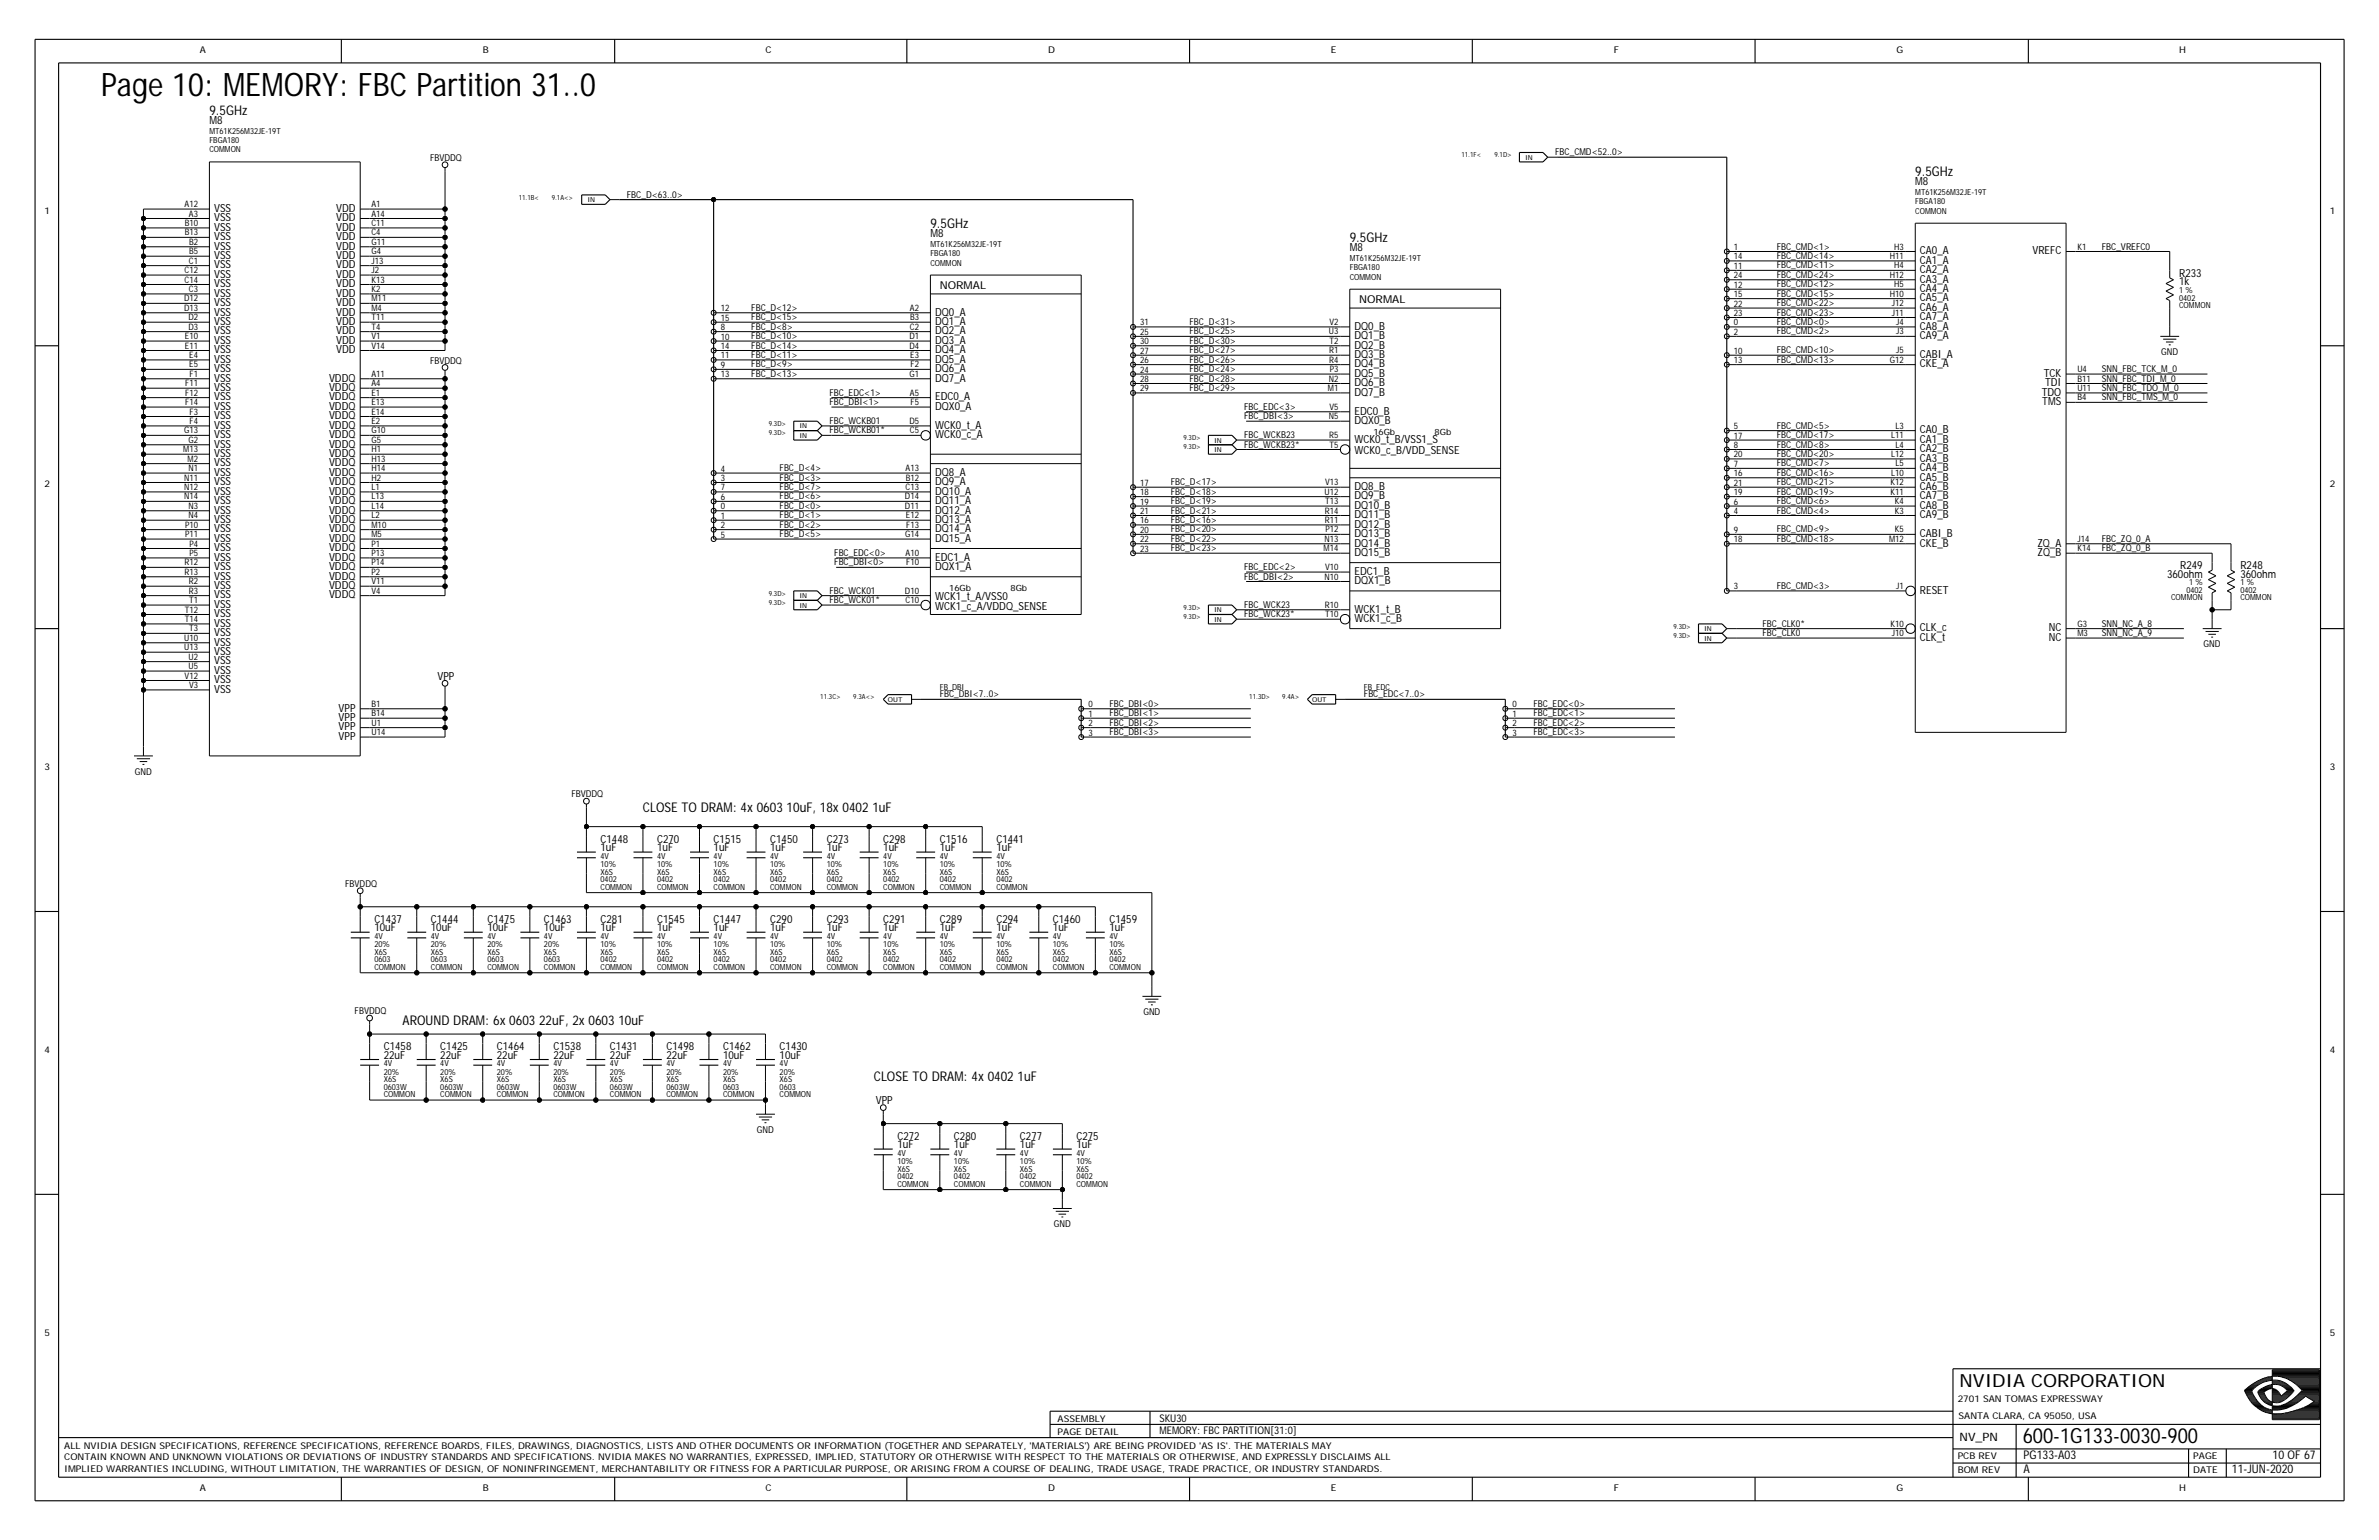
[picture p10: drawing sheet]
<svg xmlns="http://www.w3.org/2000/svg" width="432mm" height="279mm" viewBox="0 0 432 279" stroke-linecap="round" stroke-linejoin="round" font-family="sans-serif">
<defs><g id="words">
<text font-size="5.9" x="18.3" y="17.4">Page 10: MEMORY: FBC Partition 31..0</text>
<text font-size="3.8" x="367.1" y="261.8">600-1G133-0030-900</text>
<text font-size="3.3" x="355.7" y="251.6">NVIDIA CORPORATION</text>
<g font-size="2.4">
<text x="38" y="20.8">9.5GHz</text>
<text x="347.6" y="31.9">9.5GHz</text>
<text x="168.9" y="41.4">9.5GHz</text>
<text x="245" y="43.9">9.5GHz</text>
<text x="116.7" y="147.4">CLOSE TO DRAM: 4x 0603 10uF, 18x 0402 1uF</text>
<text x="73.1" y="185.9">AROUND DRAM: 6x 0603 22uF, 2x 0603 10uF</text>
<text x="158.6" y="196.2">CLOSE TO DRAM: 4x 0402 1uF</text>
</g>
<g font-size="2.2">
<text x="367.3" y="267.3">A</text>
<text x="367.3" y="264.8">PG133-A03</text>
<text x="405.1" y="267.3">11-JUN-2020</text>
<text x="412.5" y="264.8">10 OF 67</text>
</g>
<text font-size="2.1" x="355.7" y="261.5">NV_PN</text>
<g font-size="2">
<text x="38" y="22.5">M8</text>
<text x="347.6" y="33.7">M8</text>
<text x="38.9" y="41.9">VSS</text>
<text x="38.9" y="40.2">VSS</text>
<text x="38.9" y="38.4">VSS</text>
<text x="61" y="41.9">VDD</text>
<text x="61" y="40.2">VDD</text>
<text x="61" y="38.4">VDD</text>
<text x="38.9" y="47">VSS</text>
<text x="38.9" y="45.3">VSS</text>
<text x="38.9" y="43.6">VSS</text>
<text x="61" y="47">VDD</text>
<text x="61" y="45.3">VDD</text>
<text x="61" y="43.6">VDD</text>
<text x="168.9" y="43.1">M8</text>
<text x="245" y="45.6">M8</text>
<text x="348.5" y="47.9">CA1_A</text>
<text x="348.5" y="46.1">CA0_A</text>
<text x="368.9" y="46.1">VREFC</text>
<text x="38.9" y="53.8">VSS</text>
<text x="38.9" y="48.7">VSS</text>
<text x="38.9" y="52.1">VSS</text>
<text x="38.9" y="50.4">VSS</text>
<text x="61" y="53.8">VDD</text>
<text x="61" y="52.1">VDD</text>
<text x="61" y="50.4">VDD</text>
<text x="61" y="48.7">VDD</text>
<text x="170.6" y="52.5">NORMAL</text>
<text x="348.5" y="53">CA4_A</text>
<text x="348.5" y="49.6">CA2_A</text>
<text x="348.5" y="51.3">CA3_A</text>
<text x="395.5" y="50.2">R233</text>
<text x="395.5" y="51.8">1k</text>
<text x="38.9" y="59">VSS</text>
<text x="38.9" y="57.3">VSS</text>
<text x="38.9" y="55.5">VSS</text>
<text x="61" y="59">VDD</text>
<text x="61" y="57.3">VDD</text>
<text x="61" y="55.5">VDD</text>
<text x="169.7" y="59">DQ1_A</text>
<text x="169.7" y="57.3">DQ0_A</text>
<text x="245.8" y="59.8">DQ0_B</text>
<text x="246.7" y="55">NORMAL</text>
<text x="348.5" y="59.8">CA8_A</text>
<text x="348.5" y="58.1">CA7_A</text>
<text x="348.5" y="56.4">CA6_A</text>
<text x="348.5" y="54.7">CA5_A</text>
<text x="38.9" y="62.4">VSS</text>
<text x="38.9" y="60.7">VSS</text>
<text x="38.9" y="64.1">VSS</text>
<text x="38.9" y="65.8">VSS</text>
<text x="61" y="64.1">VDD</text>
<text x="61" y="62.4">VDD</text>
<text x="61" y="60.7">VDD</text>
<text x="169.7" y="65.8">DQ5_A</text>
<text x="169.7" y="64.1">DQ4_A</text>
<text x="169.7" y="62.4">DQ3_A</text>
<text x="169.7" y="60.7">DQ2_A</text>
<text x="245.8" y="65">DQ3_B</text>
<text x="245.8" y="63.2">DQ2_B</text>
<text x="245.8" y="61.5">DQ1_B</text>
<text x="348.5" y="65">CABI_A</text>
<text x="348.5" y="61.5">CA9_A</text>
<text x="38.9" y="70.9">VSS</text>
<text x="38.9" y="69.2">VSS</text>
<text x="38.9" y="67.5">VSS</text>
<text x="59.7" y="70.9">VDDQ</text>
<text x="59.7" y="69.2">VDDQ</text>
<text x="169.7" y="69.2">DQ7_A</text>
<text x="169.7" y="67.5">DQ6_A</text>
<text x="245.8" y="70.1">DQ6_B</text>
<text x="245.8" y="71.8">DQ7_B</text>
<text x="245.8" y="68.4">DQ5_B</text>
<text x="245.8" y="66.7">DQ4_B</text>
<text x="348.5" y="66.7">CKE_A</text>
<text x="370.6" y="71.8">TDO</text>
<text x="370.9" y="68.4">TCK</text>
<text x="371.2" y="70.1">TDI</text>
<text x="38.9" y="77.8">VSS</text>
<text x="38.9" y="76.1">VSS</text>
<text x="38.9" y="74.4">VSS</text>
<text x="38.9" y="72.7">VSS</text>
<text x="59.7" y="77.8">VDDQ</text>
<text x="59.7" y="76.1">VDDQ</text>
<text x="59.7" y="74.4">VDDQ</text>
<text x="59.7" y="72.7">VDDQ</text>
<text x="169.7" y="74.4">DQX0_A</text>
<text x="169.7" y="72.7">EDC0_A</text>
<text x="169.7" y="77.8">WCK0_t_A</text>
<text x="245.8" y="75.2">EDC0_B</text>
<text x="245.8" y="76.9">DQX0_B</text>
<text x="370.7" y="73.5">TMS</text>
<text x="38.9" y="82.9">VSS</text>
<text x="38.9" y="81.2">VSS</text>
<text x="38.9" y="79.5">VSS</text>
<text x="59.7" y="82.9">VDDQ</text>
<text x="59.7" y="81.2">VDDQ</text>
<text x="59.7" y="79.5">VDDQ</text>
<text x="169.7" y="79.5">WCK0_c_A</text>
<text x="245.8" y="80.4">WCK0_t_B/VSS1_S</text>
<text x="245.8" y="82.4">WCK0_c_B/VDD_SENSE</text>
<text x="348.5" y="78.6">CA0_B</text>
<text x="348.5" y="80.4">CA1_B</text>
<text x="348.5" y="82.1">CA2_B</text>
<text x="348.5" y="83.8">CA3_B</text>
<text x="38.9" y="88.1">VSS</text>
<text x="38.9" y="86.3">VSS</text>
<text x="38.9" y="84.6">VSS</text>
<text x="38.9" y="89.8">VSS</text>
<text x="59.7" y="89.8">VDDQ</text>
<text x="59.7" y="88.1">VDDQ</text>
<text x="59.7" y="86.3">VDDQ</text>
<text x="59.7" y="84.6">VDDQ</text>
<text x="169.7" y="86.3">DQ8_A</text>
<text x="169.7" y="88.1">DQ9_A</text>
<text x="169.7" y="89.8">DQ10_A</text>
<text x="245.8" y="88.9">DQ8_B</text>
<text x="348.5" y="85.5">CA4_B</text>
<text x="348.5" y="87.2">CA5_B</text>
<text x="348.5" y="88.9">CA6_B</text>
<text x="38.9" y="94.9">VSS</text>
<text x="38.9" y="93.2">VSS</text>
<text x="38.9" y="91.5">VSS</text>
<text x="59.7" y="94.9">VDDQ</text>
<text x="59.7" y="91.5">VDDQ</text>
<text x="59.7" y="93.2">VDDQ</text>
<text x="169.7" y="94.9">DQ13_A</text>
<text x="169.7" y="93.2">DQ12_A</text>
<text x="169.7" y="91.5">DQ11_A</text>
<text x="245.8" y="95.7">DQ12_B</text>
<text x="245.8" y="94">DQ11_B</text>
<text x="245.8" y="92.3">DQ10_B</text>
<text x="245.8" y="90.6">DQ9_B</text>
<text x="348.5" y="94">CA9_B</text>
<text x="348.5" y="92.3">CA8_B</text>
<text x="348.5" y="90.6">CA7_B</text>
<text x="38.9" y="101.7">VSS</text>
<text x="38.9" y="100">VSS</text>
<text x="38.9" y="98.3">VSS</text>
<text x="38.9" y="96.6">VSS</text>
<text x="59.7" y="101.7">VDDQ</text>
<text x="59.7" y="100">VDDQ</text>
<text x="59.7" y="98.3">VDDQ</text>
<text x="59.7" y="96.6">VDDQ</text>
<text x="169.7" y="96.6">DQ14_A</text>
<text x="169.7" y="98.3">DQ15_A</text>
<text x="169.7" y="101.7">EDC1_A</text>
<text x="245.8" y="100.9">DQ15_B</text>
<text x="245.8" y="97.5">DQ13_B</text>
<text x="245.8" y="99.2">DQ14_B</text>
<text x="348.5" y="97.5">CABI_B</text>
<text x="348.5" y="99.2">CKE_B</text>
<text x="369.8" y="99.2">ZQ_A</text>
<text x="369.8" y="100.9">ZQ_B</text>
<text x="38.9" y="106.9">VSS</text>
<text x="38.9" y="105.2">VSS</text>
<text x="38.9" y="103.4">VSS</text>
<text x="59.7" y="106.9">VDDQ</text>
<text x="59.7" y="105.2">VDDQ</text>
<text x="59.7" y="103.4">VDDQ</text>
<text x="169.7" y="103.4">DQX1_A</text>
<text x="245.8" y="104.3">EDC1_B</text>
<text x="245.8" y="106">DQX1_B</text>
<text x="348.5" y="107.7">RESET</text>
<text x="393.3" y="104.8">360ohm</text>
<text x="395.7" y="103.3">R249</text>
<text x="406.6" y="103.3">R248</text>
<text x="406.6" y="104.8">360ohm</text>
<text x="38.9" y="113.7">VSS</text>
<text x="38.9" y="112">VSS</text>
<text x="38.9" y="110.3">VSS</text>
<text x="38.9" y="108.6">VSS</text>
<text x="59.7" y="108.6">VDDQ</text>
<text x="169.7" y="108.9">WCK1_t_A/VSS0</text>
<text x="169.7" y="110.6">WCK1_c_A/VDDQ_SENSE</text>
<text x="245.8" y="111.1">WCK1_t_B</text>
<text x="245.8" y="112.9">WCK1_c_B</text>
<text x="38.9" y="118.8">VSS</text>
<text x="38.9" y="117.1">VSS</text>
<text x="38.9" y="115.4">VSS</text>
<text x="348.5" y="114.6">CLK_c</text>
<text x="348.5" y="116.3">CLK_t</text>
<text x="371.9" y="116.3">NC</text>
<text x="371.9" y="114.6">NC</text>
<text x="38.9" y="125.7">VSS</text>
<text x="38.9" y="124">VSS</text>
<text x="38.9" y="122.3">VSS</text>
<text x="38.9" y="120.6">VSS</text>
<text x="79.4" y="123.3">VPP</text>
<text x="61.5" y="130.8">VPP</text>
<text x="61.5" y="129.1">VPP</text>
<text x="61.5" y="134.2">VPP</text>
<text x="61.5" y="132.5">VPP</text>
<text x="109" y="152.9">C1448</text>
<text x="109" y="154.4">1uF</text>
<text x="119.3" y="152.9">C270</text>
<text x="119.3" y="154.4">1uF</text>
<text x="129.5" y="152.9">C1515</text>
<text x="129.5" y="154.4">1uF</text>
<text x="139.8" y="152.9">C1450</text>
<text x="139.8" y="154.4">1uF</text>
<text x="150.1" y="152.9">C273</text>
<text x="150.1" y="154.4">1uF</text>
<text x="160.3" y="152.9">C298</text>
<text x="160.3" y="154.4">1uF</text>
<text x="170.6" y="152.9">C1516</text>
<text x="170.6" y="154.4">1uF</text>
<text x="180.8" y="152.9">C1441</text>
<text x="180.8" y="154.4">1uF</text>
<text x="67.9" y="167.4">C1437</text>
<text x="78.2" y="167.4">C1444</text>
<text x="88.5" y="167.4">C1475</text>
<text x="98.7" y="167.4">C1463</text>
<text x="109" y="167.4">C281</text>
<text x="119.3" y="167.4">C1545</text>
<text x="129.5" y="167.4">C1447</text>
<text x="139.8" y="167.4">C290</text>
<text x="150.1" y="167.4">C293</text>
<text x="160.3" y="167.4">C291</text>
<text x="170.6" y="167.4">C289</text>
<text x="180.8" y="167.4">C294</text>
<text x="191.1" y="167.4">C1460</text>
<text x="201.4" y="167.4">C1459</text>
<text x="67.9" y="169">10uF</text>
<text x="78.2" y="169">10uF</text>
<text x="88.5" y="169">10uF</text>
<text x="98.7" y="169">10uF</text>
<text x="109" y="169">1uF</text>
<text x="119.3" y="169">1uF</text>
<text x="129.5" y="169">1uF</text>
<text x="139.8" y="169">1uF</text>
<text x="150.1" y="169">1uF</text>
<text x="160.3" y="169">1uF</text>
<text x="170.6" y="169">1uF</text>
<text x="180.8" y="169">1uF</text>
<text x="191.1" y="169">1uF</text>
<text x="201.4" y="169">1uF</text>
<text x="69.7" y="190.5">C1458</text>
<text x="79.9" y="190.5">C1425</text>
<text x="90.2" y="190.5">C1464</text>
<text x="100.4" y="190.5">C1538</text>
<text x="110.7" y="190.5">C1431</text>
<text x="121" y="190.5">C1498</text>
<text x="131.2" y="190.5">C1462</text>
<text x="141.5" y="190.5">C1430</text>
<text x="69.7" y="192.1">22uF</text>
<text x="79.9" y="192.1">22uF</text>
<text x="90.2" y="192.1">22uF</text>
<text x="100.4" y="192.1">22uF</text>
<text x="110.7" y="192.1">22uF</text>
<text x="121" y="192.1">22uF</text>
<text x="131.2" y="192.1">10uF</text>
<text x="141.5" y="192.1">10uF</text>
<text x="159" y="200.3">VPP</text>
<text x="162.9" y="206.8">C272</text>
<text x="162.9" y="208.3">1uF</text>
<text x="173.1" y="206.8">C280</text>
<text x="173.1" y="208.3">1uF</text>
<text x="185.1" y="206.8">C277</text>
<text x="185.1" y="208.3">1uF</text>
<text x="195.4" y="206.8">C275</text>
<text x="195.4" y="208.3">1uF</text>
</g>
<g font-size="1.9">
<text x="210.4" y="257.9">SKU30</text>
<text x="210.4" y="260.1">MEMORY: FBC PARTITION[31:0]</text>
</g>
<g font-size="1.7">
<text x="36.3" y="9.7">A</text>
<text x="87.6" y="9.7">B</text>
<text x="138.9" y="9.7">C</text>
<text x="190.3" y="9.7">D</text>
<text x="241.6" y="9.7">E</text>
<text x="292.9" y="9.7">F</text>
<text x="344.2" y="9.7">G</text>
<text x="395.5" y="9.7">H</text>
<text x="78.1" y="29.2">FBVDDQ</text>
<text x="282.3" y="28.2">FBC_CMD&lt;52..0&gt;</text>
<text x="113.8" y="35.9">FBC_D&lt;63..0&gt;</text>
<text x="8.1" y="38.8">1</text>
<text x="422.9" y="38.8">1</text>
<text x="322.5" y="47">FBC_CMD&lt;14&gt;</text>
<text x="322.5" y="45.3">FBC_CMD&lt;1&gt;</text>
<text x="381.5" y="45.3">FBC_VREFC0</text>
<text x="322.5" y="53.8">FBC_CMD&lt;15&gt;</text>
<text x="322.5" y="52.1">FBC_CMD&lt;12&gt;</text>
<text x="322.5" y="48.7">FBC_CMD&lt;11&gt;</text>
<text x="322.5" y="50.4">FBC_CMD&lt;24&gt;</text>
<text x="136.4" y="58.1">FBC_D&lt;15&gt;</text>
<text x="136.4" y="56.4">FBC_D&lt;12&gt;</text>
<text x="136.4" y="59.8">FBC_D&lt;8&gt;</text>
<text x="215.9" y="59">FBC_D&lt;31&gt;</text>
<text x="322.5" y="59">FBC_CMD&lt;0&gt;</text>
<text x="322.5" y="57.3">FBC_CMD&lt;23&gt;</text>
<text x="322.5" y="55.5">FBC_CMD&lt;22&gt;</text>
<text x="78.1" y="66">FBVDDQ</text>
<text x="136.4" y="65">FBC_D&lt;11&gt;</text>
<text x="136.4" y="63.2">FBC_D&lt;14&gt;</text>
<text x="136.4" y="61.5">FBC_D&lt;10&gt;</text>
<text x="215.9" y="65.8">FBC_D&lt;26&gt;</text>
<text x="215.9" y="64.1">FBC_D&lt;27&gt;</text>
<text x="215.9" y="62.4">FBC_D&lt;30&gt;</text>
<text x="215.9" y="60.7">FBC_D&lt;25&gt;</text>
<text x="322.5" y="64.1">FBC_CMD&lt;10&gt;</text>
<text x="322.5" y="60.7">FBC_CMD&lt;2&gt;</text>
<text x="322.5" y="65.8">FBC_CMD&lt;13&gt;</text>
<text x="392.3" y="64.4">GND</text>
<text x="136.4" y="68.4">FBC_D&lt;13&gt;</text>
<text x="136.4" y="66.7">FBC_D&lt;9&gt;</text>
<text x="150.6" y="71.8">FBC_EDC&lt;1&gt;</text>
<text x="215.9" y="69.2">FBC_D&lt;28&gt;</text>
<text x="215.9" y="70.9">FBC_D&lt;29&gt;</text>
<text x="215.9" y="67.5">FBC_D&lt;24&gt;</text>
<text x="381.5" y="67.5">SNN_FBC_TCK_M_0</text>
<text x="381.5" y="69.2">SNN_FBC_TDI_M_0</text>
<text x="381.5" y="70.9">SNN_FBC_TDO_M_0</text>
<text x="150.6" y="73.5">FBC_DBI&lt;1&gt;</text>
<text x="150.6" y="76.9">FBC_WCKB01</text>
<text x="225.8" y="74.4">FBC_EDC&lt;3&gt;</text>
<text x="225.8" y="76.1">FBC_DBI&lt;3&gt;</text>
<text x="322.5" y="77.8">FBC_CMD&lt;5&gt;</text>
<text x="381.5" y="72.7">SNN_FBC_TMS_M_0</text>
<text x="150.6" y="78.6">FBC_WCKB01*</text>
<text x="225.8" y="79.5">FBC_WCKB23</text>
<text x="225.8" y="81.2">FBC_WCKB23*</text>
<text x="322.5" y="79.5">FBC_CMD&lt;17&gt;</text>
<text x="322.5" y="81.2">FBC_CMD&lt;8&gt;</text>
<text x="322.5" y="82.9">FBC_CMD&lt;20&gt;</text>
<text x="8.1" y="88.4">2</text>
<text x="141.5" y="87.2">FBC_D&lt;3&gt;</text>
<text x="141.5" y="85.5">FBC_D&lt;4&gt;</text>
<text x="141.5" y="88.9">FBC_D&lt;7&gt;</text>
<text x="212.5" y="89.8">FBC_D&lt;18&gt;</text>
<text x="212.5" y="88.1">FBC_D&lt;17&gt;</text>
<text x="322.5" y="84.6">FBC_CMD&lt;7&gt;</text>
<text x="322.5" y="86.3">FBC_CMD&lt;16&gt;</text>
<text x="322.5" y="88.1">FBC_CMD&lt;21&gt;</text>
<text x="322.5" y="89.8">FBC_CMD&lt;19&gt;</text>
<text x="422.9" y="88.4">2</text>
<text x="141.5" y="92.3">FBC_D&lt;0&gt;</text>
<text x="141.5" y="90.6">FBC_D&lt;6&gt;</text>
<text x="141.5" y="94">FBC_D&lt;1&gt;</text>
<text x="141.5" y="95.7">FBC_D&lt;2&gt;</text>
<text x="212.5" y="94.9">FBC_D&lt;16&gt;</text>
<text x="212.5" y="93.2">FBC_D&lt;21&gt;</text>
<text x="212.5" y="91.5">FBC_D&lt;19&gt;</text>
<text x="322.5" y="93.2">FBC_CMD&lt;4&gt;</text>
<text x="322.5" y="91.5">FBC_CMD&lt;6&gt;</text>
<text x="141.5" y="97.5">FBC_D&lt;5&gt;</text>
<text x="151.4" y="100.9">FBC_EDC&lt;0&gt;</text>
<text x="212.5" y="100">FBC_D&lt;23&gt;</text>
<text x="212.5" y="96.6">FBC_D&lt;20&gt;</text>
<text x="212.5" y="98.3">FBC_D&lt;22&gt;</text>
<text x="322.5" y="96.6">FBC_CMD&lt;9&gt;</text>
<text x="322.5" y="98.3">FBC_CMD&lt;18&gt;</text>
<text x="381.5" y="98.3">FBC_ZQ_0_A</text>
<text x="381.5" y="100">FBC_ZQ_0_B</text>
<text x="150.6" y="107.7">FBC_WCK01</text>
<text x="151.4" y="102.6">FBC_DBI&lt;0&gt;</text>
<text x="225.8" y="103.4">FBC_EDC&lt;2&gt;</text>
<text x="225.8" y="105.2">FBC_DBI&lt;2&gt;</text>
<text x="322.5" y="106.9">FBC_CMD&lt;3&gt;</text>
<text x="150.6" y="109.4">FBC_WCK01*</text>
<text x="225.8" y="110.3">FBC_WCK23</text>
<text x="225.8" y="112">FBC_WCK23*</text>
<text x="319.9" y="113.7">FBC_CLK0*</text>
<text x="381.5" y="113.7">SNN_NC_A_8</text>
<text x="319.9" y="115.4">FBC_CLK0</text>
<text x="381.5" y="115.4">SNN_NC_A_9</text>
<text x="400" y="117.5">GND</text>
<text x="170.6" y="126.5">FBC_DBI&lt;7..0&gt;</text>
<text x="201.4" y="130">FBC_DBI&lt;1&gt;</text>
<text x="201.4" y="131.7">FBC_DBI&lt;2&gt;</text>
<text x="201.4" y="128.3">FBC_DBI&lt;0&gt;</text>
<text x="247.6" y="126.5">FBC_EDC&lt;7..0&gt;</text>
<text x="278.4" y="128.3">FBC_EDC&lt;0&gt;</text>
<text x="278.4" y="130">FBC_EDC&lt;1&gt;</text>
<text x="278.4" y="131.7">FBC_EDC&lt;2&gt;</text>
<text x="201.4" y="133.4">FBC_DBI&lt;3&gt;</text>
<text x="278.4" y="133.4">FBC_EDC&lt;3&gt;</text>
<text x="8.1" y="139.7">3</text>
<text x="24.5" y="140.6">GND</text>
<text x="422.9" y="139.7">3</text>
<text x="103.7" y="144.7">FBVDDQ</text>
<text x="62.7" y="160.9">FBVDDQ</text>
<text x="64.4" y="184">FBVDDQ</text>
<text x="207.5" y="184.2">GND</text>
<text x="8.1" y="191">4</text>
<text x="422.9" y="191">4</text>
<text x="137.4" y="205.6">GND</text>
<text x="191.3" y="222.7">GND</text>
<text x="8.1" y="242.3">5</text>
<text x="422.9" y="242.3">5</text>
<text x="192" y="257.9">ASSEMBLY</text>
<text x="355.3" y="254.3">2701 SAN TOMAS EXPRESSWAY</text>
<text x="355.5" y="257.4">SANTA CLARA, CA 95050, USA</text>
<text x="11.7" y="262.9">ALL NVIDIA DESIGN SPECIFICATIONS, REFERENCE SPECIFICATIONS, REFERENCE BOARDS, FILES, DRAWINGS, DIAGNOSTICS, LISTS AND OTHER DOCUMENTS OR INFORMATION (TOGETHER AND SEPARATELY, 'MATERIALS') ARE BEING PROVIDED 'AS IS'. THE MATERIALS MAY</text>
<text x="192" y="260.3">PAGE DETAIL</text>
<text x="11.7" y="264.9">CONTAIN KNOWN AND UNKNOWN VIOLATIONS OR DEVIATIONS OF INDUSTRY STANDARDS AND SPECIFICATIONS. NVIDIA MAKES NO WARRANTIES, EXPRESSED, IMPLIED, STATUTORY OR OTHERWISE WITH RESPECT TO THE MATERIALS OR OTHERWISE, AND EXPRESSLY DISCLAIMS ALL</text>
<text x="11.7" y="267.2">IMPLIED WARRANTIES INCLUDING, WITHOUT LIMITATION, THE WARRANTIES OF DESIGN, OF NONINFRINGEMENT, MERCHANTABILITY OR FITNESS FOR A PARTICULAR PURPOSE, OR ARISING FROM A COURSE OF DEALING, TRADE USAGE, TRADE PRACTICE, OR INDUSTRY STANDARDS.</text>
<text x="355.3" y="267.3">BOM REV</text>
<text x="355.3" y="264.8">PCB REV</text>
<text x="398.1" y="264.8">PAGE</text>
<text x="398.1" y="267.3">DATE</text>
<text x="36.3" y="270.6">A</text>
<text x="87.6" y="270.6">B</text>
<text x="138.9" y="270.6">C</text>
<text x="190.3" y="270.6">D</text>
<text x="241.6" y="270.6">E</text>
<text x="292.9" y="270.6">F</text>
<text x="344.2" y="270.6">G</text>
<text x="395.5" y="270.6">H</text>
</g>
<g font-size="1.6">
<text x="33.5" y="37.6">A12</text>
<text x="33.5" y="41">B10</text>
<text x="34.3" y="39.3">A3</text>
<text x="67.4" y="41">C11</text>
<text x="67.4" y="39.3">A14</text>
<text x="67.4" y="37.6">A1</text>
<text x="33.5" y="42.7">B13</text>
<text x="34.3" y="47.9">C1</text>
<text x="34.3" y="46.1">B5</text>
<text x="34.3" y="44.4">B2</text>
<text x="67.4" y="47.9">J13</text>
<text x="67.4" y="46.1">G4</text>
<text x="67.4" y="44.4">G11</text>
<text x="67.4" y="42.7">C4</text>
<text x="314.7" y="47.1">14</text>
<text x="314.7" y="45.4">1</text>
<text x="343" y="47">H11</text>
<text x="343.8" y="45.3">H3</text>
<text x="377.1" y="45.3">K1</text>
<text x="33.5" y="51.3">C14</text>
<text x="33.5" y="49.6">C12</text>
<text x="34.3" y="53">C3</text>
<text x="67.4" y="53">K2</text>
<text x="67.4" y="51.3">K13</text>
<text x="67.4" y="49.6">J2</text>
<text x="314.7" y="53.9">15</text>
<text x="314.7" y="52.2">12</text>
<text x="314.7" y="50.5">24</text>
<text x="314.7" y="48.8">11</text>
<text x="343" y="53.8">H10</text>
<text x="343" y="50.4">H12</text>
<text x="343.8" y="52.1">H5</text>
<text x="343.8" y="48.7">H4</text>
<text x="33.4" y="56.4">D13</text>
<text x="33.4" y="54.7">D12</text>
<text x="34.2" y="59.8">D3</text>
<text x="34.2" y="58.1">D2</text>
<text x="67.4" y="59.8">T4</text>
<text x="67.4" y="58.1">T11</text>
<text x="67.4" y="56.4">M4</text>
<text x="67.4" y="54.7">M11</text>
<text x="130.8" y="56.5">12</text>
<text x="130.8" y="59.9">8</text>
<text x="130.8" y="58.2">15</text>
<text x="165.2" y="59.8">C2</text>
<text x="165.2" y="56.4">A2</text>
<text x="165.2" y="58.1">B3</text>
<text x="206.9" y="59">31</text>
<text x="241.3" y="59">V2</text>
<text x="314.7" y="59">0</text>
<text x="314.7" y="57.3">23</text>
<text x="314.7" y="55.6">22</text>
<text x="343.4" y="57.3">J11</text>
<text x="343.4" y="55.5">J12</text>
<text x="344.2" y="59">J4</text>
<text x="33.6" y="63.2">E11</text>
<text x="33.6" y="61.5">E10</text>
<text x="34.4" y="65">E4</text>
<text x="67.4" y="63.2">V14</text>
<text x="67.4" y="61.5">V1</text>
<text x="130.8" y="65">11</text>
<text x="130.8" y="63.3">14</text>
<text x="130.8" y="61.6">10</text>
<text x="165.1" y="63.2">D4</text>
<text x="165.1" y="61.5">D1</text>
<text x="165.2" y="65">E3</text>
<text x="206.9" y="64.2">27</text>
<text x="206.9" y="65.9">26</text>
<text x="206.9" y="62.5">30</text>
<text x="206.9" y="60.7">25</text>
<text x="241.2" y="60.7">U3</text>
<text x="241.3" y="65.8">R4</text>
<text x="241.3" y="64.1">R1</text>
<text x="241.3" y="62.4">T2</text>
<text x="314.7" y="65.9">13</text>
<text x="314.7" y="64.2">10</text>
<text x="314.7" y="60.7">2</text>
<text x="343" y="65.8">G12</text>
<text x="344.2" y="64.1">J5</text>
<text x="344.2" y="60.7">J3</text>
<text x="33.6" y="71.8">F12</text>
<text x="33.6" y="70.1">F11</text>
<text x="34.4" y="66.7">E5</text>
<text x="34.4" y="68.4">F1</text>
<text x="67.4" y="71.8">E1</text>
<text x="67.4" y="70.1">A4</text>
<text x="67.4" y="68.4">A11</text>
<text x="130.8" y="66.7">9</text>
<text x="130.8" y="68.4">13</text>
<text x="165.1" y="68.4">G1</text>
<text x="165.2" y="71.8">A5</text>
<text x="165.3" y="66.7">F2</text>
<text x="206.9" y="71">29</text>
<text x="206.9" y="69.3">28</text>
<text x="206.9" y="67.6">24</text>
<text x="241" y="70.9">M1</text>
<text x="241.2" y="69.2">N2</text>
<text x="241.4" y="67.5">P3</text>
<text x="377.1" y="70.9">U11</text>
<text x="377.1" y="69.2">B11</text>
<text x="377.1" y="67.5">U4</text>
<text x="33.6" y="73.5">F14</text>
<text x="34.4" y="76.9">F4</text>
<text x="34.4" y="75.2">F3</text>
<text x="67.4" y="76.9">E2</text>
<text x="67.4" y="75.2">E14</text>
<text x="67.4" y="73.5">E13</text>
<text x="165.1" y="76.9">D5</text>
<text x="165.3" y="73.5">F5</text>
<text x="241.2" y="76.1">N5</text>
<text x="241.3" y="74.4">V5</text>
<text x="314.7" y="77.9">5</text>
<text x="344.1" y="77.8">L3</text>
<text x="377.1" y="72.7">B4</text>
<text x="33.3" y="82.1">M13</text>
<text x="33.4" y="78.6">G13</text>
<text x="34.1" y="83.8">M2</text>
<text x="34.2" y="80.4">G2</text>
<text x="67.4" y="83.8">H13</text>
<text x="67.4" y="82.1">H1</text>
<text x="67.4" y="80.4">G5</text>
<text x="67.4" y="78.6">G10</text>
<text x="165.2" y="78.6">C5</text>
<text x="241.3" y="79.5">R5</text>
<text x="241.3" y="81.2">T5</text>
<text x="249.3" y="79">16Gb</text>
<text x="260.4" y="79">8Gb</text>
<text x="314.7" y="83">20</text>
<text x="314.7" y="81.3">8</text>
<text x="314.7" y="79.6">17</text>
<text x="343.3" y="82.9">L12</text>
<text x="343.3" y="79.5">L11</text>
<text x="344.1" y="81.2">L4</text>
<text x="33.4" y="88.9">N12</text>
<text x="33.4" y="87.2">N11</text>
<text x="34.2" y="85.5">N1</text>
<text x="67.4" y="88.9">L1</text>
<text x="67.4" y="87.2">H2</text>
<text x="67.4" y="85.5">H14</text>
<text x="130.8" y="87.3">3</text>
<text x="130.8" y="85.6">4</text>
<text x="130.8" y="89">7</text>
<text x="164.4" y="88.9">C13</text>
<text x="164.4" y="85.5">A13</text>
<text x="164.4" y="87.2">B12</text>
<text x="206.9" y="89.8">18</text>
<text x="206.9" y="88.1">17</text>
<text x="240.4" y="89.8">U12</text>
<text x="240.5" y="88.1">V13</text>
<text x="314.7" y="89.8">19</text>
<text x="314.7" y="88.1">21</text>
<text x="314.7" y="86.4">16</text>
<text x="314.7" y="84.7">7</text>
<text x="343.2" y="89.8">K11</text>
<text x="343.2" y="88.1">K12</text>
<text x="343.3" y="86.3">L10</text>
<text x="344.1" y="84.6">L5</text>
<text x="33.4" y="90.6">N14</text>
<text x="33.6" y="95.7">P10</text>
<text x="34.2" y="94">N4</text>
<text x="34.2" y="92.3">N3</text>
<text x="67.4" y="95.7">M10</text>
<text x="67.4" y="94">L2</text>
<text x="67.4" y="92.3">L14</text>
<text x="67.4" y="90.6">L13</text>
<text x="130.8" y="92.4">0</text>
<text x="130.8" y="90.7">6</text>
<text x="130.8" y="94.1">1</text>
<text x="130.8" y="95.8">2</text>
<text x="164.3" y="92.3">D11</text>
<text x="164.3" y="90.6">D14</text>
<text x="164.4" y="94">E12</text>
<text x="164.5" y="95.7">F13</text>
<text x="206.9" y="93.3">21</text>
<text x="206.9" y="91.5">19</text>
<text x="206.9" y="95">16</text>
<text x="240.5" y="94.9">R11</text>
<text x="240.5" y="93.2">R14</text>
<text x="240.5" y="91.5">T13</text>
<text x="314.7" y="93.3">4</text>
<text x="314.7" y="91.5">6</text>
<text x="343.9" y="93.2">K3</text>
<text x="343.9" y="91.5">K4</text>
<text x="33.6" y="97.5">P11</text>
<text x="34.4" y="100.9">P5</text>
<text x="34.4" y="99.2">P4</text>
<text x="67.4" y="100.9">P13</text>
<text x="67.4" y="99.2">P1</text>
<text x="67.4" y="97.5">M5</text>
<text x="130.8" y="97.5">5</text>
<text x="164.3" y="97.5">G14</text>
<text x="164.4" y="100.9">A10</text>
<text x="206.9" y="100.1">23</text>
<text x="206.9" y="98.4">22</text>
<text x="206.9" y="96.7">20</text>
<text x="240.2" y="100">M14</text>
<text x="240.4" y="98.3">N13</text>
<text x="240.6" y="96.6">P12</text>
<text x="314.7" y="98.4">18</text>
<text x="314.7" y="96.7">9</text>
<text x="342.9" y="98.3">M12</text>
<text x="343.9" y="96.6">K5</text>
<text x="377.1" y="100">K14</text>
<text x="377.1" y="98.3">J14</text>
<text x="33.5" y="104.3">R13</text>
<text x="33.5" y="102.6">R12</text>
<text x="34.3" y="107.7">R3</text>
<text x="34.3" y="106">R2</text>
<text x="67.4" y="107.7">V4</text>
<text x="67.4" y="106">V11</text>
<text x="67.4" y="104.3">P2</text>
<text x="67.4" y="102.6">P14</text>
<text x="164.3" y="107.7">D10</text>
<text x="164.5" y="102.6">F10</text>
<text x="172.3" y="107.2">16Gb</text>
<text x="183.4" y="107.2">8Gb</text>
<text x="240.4" y="105.2">N10</text>
<text x="240.5" y="103.4">V10</text>
<text x="314.7" y="106.9">3</text>
<text x="344.2" y="106.9">J1</text>
<text x="33.5" y="112.9">T14</text>
<text x="33.5" y="111.1">T12</text>
<text x="34.3" y="109.4">T1</text>
<text x="164.4" y="109.4">C10</text>
<text x="240.5" y="110.3">R10</text>
<text x="240.5" y="112">T10</text>
<text x="343.2" y="113.7">K10</text>
<text x="377.1" y="113.7">G3</text>
<text x="33.4" y="118">U13</text>
<text x="33.4" y="116.3">U10</text>
<text x="34.2" y="119.7">U2</text>
<text x="34.3" y="114.6">T3</text>
<text x="343.4" y="115.4">J10</text>
<text x="377.1" y="115.4">M3</text>
<text x="33.5" y="123.1">V12</text>
<text x="34.2" y="121.4">U5</text>
<text x="34.3" y="124.8">V3</text>
<text x="67.4" y="131.7">U1</text>
<text x="67.4" y="130">B14</text>
<text x="67.4" y="128.3">B1</text>
<text x="197.5" y="131.7">2</text>
<text x="197.5" y="130">1</text>
<text x="197.5" y="128.3">0</text>
<text x="274.5" y="131.7">2</text>
<text x="274.5" y="130">1</text>
<text x="274.5" y="128.3">0</text>
<text x="67.4" y="133.4">U14</text>
<text x="197.5" y="133.5">3</text>
<text x="274.5" y="133.5">3</text>
</g>
<g font-size="1.5">
<text x="38" y="24.2">MT61K256M32JE-19T</text>
<text x="38" y="26">FBGA180</text>
<text x="38" y="27.7">COMMON</text>
<text x="347.6" y="35.4">MT61K256M32JE-19T</text>
<text x="347.6" y="38.8">COMMON</text>
<text x="347.6" y="37.1">FBGA180</text>
<text x="168.9" y="44.8">MT61K256M32JE-19T</text>
<text x="168.9" y="46.5">FBGA180</text>
<text x="245" y="47.3">MT61K256M32JE-19T</text>
<text x="168.9" y="48.2">COMMON</text>
<text x="245" y="49">FBGA180</text>
<text x="245" y="50.8">COMMON</text>
<text x="395.5" y="53.2">1 %</text>
<text x="395.5" y="54.5">0402</text>
<text x="395.5" y="55.9">COMMON</text>
<text x="396.8" y="107.6">0402</text>
<text x="397.3" y="106.2">1 %</text>
<text x="406.6" y="107.6">0402</text>
<text x="406.6" y="106.2">1 %</text>
<text x="394.1" y="108.9">COMMON</text>
<text x="406.6" y="108.9">COMMON</text>
<text x="170.6" y="125.2">FB_DBI</text>
<text x="247.6" y="125.2">FB_EDC</text>
<text x="109" y="155.8">4V</text>
<text x="119.3" y="155.8">4V</text>
<text x="129.5" y="155.8">4V</text>
<text x="139.8" y="155.8">4V</text>
<text x="150.1" y="155.8">4V</text>
<text x="160.3" y="155.8">4V</text>
<text x="170.6" y="155.8">4V</text>
<text x="180.8" y="155.8">4V</text>
<text x="109" y="161.4">COMMON</text>
<text x="109" y="160.1">0402</text>
<text x="109" y="158.7">X6S</text>
<text x="109" y="157.3">10%</text>
<text x="119.3" y="158.7">X6S</text>
<text x="119.3" y="157.3">10%</text>
<text x="119.3" y="160.1">0402</text>
<text x="119.3" y="161.4">COMMON</text>
<text x="129.5" y="157.3">10%</text>
<text x="129.5" y="158.7">X6S</text>
<text x="129.5" y="161.4">COMMON</text>
<text x="129.5" y="160.1">0402</text>
<text x="139.8" y="157.3">10%</text>
<text x="139.8" y="161.4">COMMON</text>
<text x="139.8" y="160.1">0402</text>
<text x="139.8" y="158.7">X6S</text>
<text x="150.1" y="157.3">10%</text>
<text x="150.1" y="160.1">0402</text>
<text x="150.1" y="161.4">COMMON</text>
<text x="150.1" y="158.7">X6S</text>
<text x="160.3" y="157.3">10%</text>
<text x="160.3" y="158.7">X6S</text>
<text x="160.3" y="160.1">0402</text>
<text x="160.3" y="161.4">COMMON</text>
<text x="170.6" y="158.7">X6S</text>
<text x="170.6" y="161.4">COMMON</text>
<text x="170.6" y="160.1">0402</text>
<text x="170.6" y="157.3">10%</text>
<text x="180.8" y="160.1">0402</text>
<text x="180.8" y="158.7">X6S</text>
<text x="180.8" y="157.3">10%</text>
<text x="180.8" y="161.4">COMMON</text>
<text x="67.9" y="171.9">20%</text>
<text x="67.9" y="170.3">4V</text>
<text x="67.9" y="173.2">X6S</text>
<text x="78.2" y="173.2">X6S</text>
<text x="78.2" y="171.9">20%</text>
<text x="78.2" y="170.3">4V</text>
<text x="88.5" y="171.9">20%</text>
<text x="88.5" y="170.3">4V</text>
<text x="88.5" y="173.2">X6S</text>
<text x="98.7" y="171.9">20%</text>
<text x="98.7" y="170.3">4V</text>
<text x="98.7" y="173.2">X6S</text>
<text x="109" y="173.2">X6S</text>
<text x="109" y="171.9">10%</text>
<text x="109" y="170.3">4V</text>
<text x="119.3" y="170.3">4V</text>
<text x="119.3" y="171.9">10%</text>
<text x="119.3" y="173.2">X6S</text>
<text x="129.5" y="173.2">X6S</text>
<text x="129.5" y="171.9">10%</text>
<text x="129.5" y="170.3">4V</text>
<text x="139.8" y="171.9">10%</text>
<text x="139.8" y="170.3">4V</text>
<text x="139.8" y="173.2">X6S</text>
<text x="150.1" y="170.3">4V</text>
<text x="150.1" y="171.9">10%</text>
<text x="150.1" y="173.2">X6S</text>
<text x="160.3" y="171.9">10%</text>
<text x="160.3" y="173.2">X6S</text>
<text x="160.3" y="170.3">4V</text>
<text x="170.6" y="173.2">X6S</text>
<text x="170.6" y="170.3">4V</text>
<text x="170.6" y="171.9">10%</text>
<text x="180.8" y="170.3">4V</text>
<text x="180.8" y="171.9">10%</text>
<text x="180.8" y="173.2">X6S</text>
<text x="191.1" y="173.2">X6S</text>
<text x="191.1" y="171.9">10%</text>
<text x="191.1" y="170.3">4V</text>
<text x="201.4" y="171.9">10%</text>
<text x="201.4" y="170.3">4V</text>
<text x="201.4" y="173.2">X6S</text>
<text x="67.9" y="174.6">0603</text>
<text x="67.9" y="176">COMMON</text>
<text x="78.2" y="174.6">0603</text>
<text x="78.2" y="176">COMMON</text>
<text x="88.5" y="176">COMMON</text>
<text x="88.5" y="174.6">0603</text>
<text x="98.7" y="174.6">0603</text>
<text x="98.7" y="176">COMMON</text>
<text x="109" y="174.6">0402</text>
<text x="109" y="176">COMMON</text>
<text x="119.3" y="174.6">0402</text>
<text x="119.3" y="176">COMMON</text>
<text x="129.5" y="174.6">0402</text>
<text x="129.5" y="176">COMMON</text>
<text x="139.8" y="176">COMMON</text>
<text x="139.8" y="174.6">0402</text>
<text x="150.1" y="174.6">0402</text>
<text x="150.1" y="176">COMMON</text>
<text x="160.3" y="176">COMMON</text>
<text x="160.3" y="174.6">0402</text>
<text x="170.6" y="174.6">0402</text>
<text x="170.6" y="176">COMMON</text>
<text x="180.8" y="176">COMMON</text>
<text x="180.8" y="174.6">0402</text>
<text x="191.1" y="176">COMMON</text>
<text x="191.1" y="174.6">0402</text>
<text x="201.4" y="176">COMMON</text>
<text x="201.4" y="174.6">0402</text>
<text x="69.7" y="196.3">X6S</text>
<text x="69.7" y="193.4">4V</text>
<text x="69.7" y="195">20%</text>
<text x="69.7" y="197.7">0603W</text>
<text x="79.9" y="193.4">4V</text>
<text x="79.9" y="195">20%</text>
<text x="79.9" y="196.3">X6S</text>
<text x="79.9" y="197.7">0603W</text>
<text x="90.2" y="193.4">4V</text>
<text x="90.2" y="195">20%</text>
<text x="90.2" y="196.3">X6S</text>
<text x="90.2" y="197.7">0603W</text>
<text x="100.4" y="193.4">4V</text>
<text x="100.4" y="195">20%</text>
<text x="100.4" y="196.3">X6S</text>
<text x="100.4" y="197.7">0603W</text>
<text x="110.7" y="197.7">0603W</text>
<text x="110.7" y="195">20%</text>
<text x="110.7" y="193.4">4V</text>
<text x="110.7" y="196.3">X6S</text>
<text x="121" y="196.3">X6S</text>
<text x="121" y="197.7">0603W</text>
<text x="121" y="195">20%</text>
<text x="121" y="193.4">4V</text>
<text x="131.2" y="196.3">X6S</text>
<text x="131.2" y="197.7">0603</text>
<text x="131.2" y="193.4">4V</text>
<text x="131.2" y="195">20%</text>
<text x="141.5" y="195">20%</text>
<text x="141.5" y="196.3">X6S</text>
<text x="141.5" y="197.7">0603</text>
<text x="141.5" y="193.4">4V</text>
<text x="69.7" y="199.1">COMMON</text>
<text x="79.9" y="199.1">COMMON</text>
<text x="90.2" y="199.1">COMMON</text>
<text x="100.4" y="199.1">COMMON</text>
<text x="110.7" y="199.1">COMMON</text>
<text x="121" y="199.1">COMMON</text>
<text x="131.2" y="199.1">COMMON</text>
<text x="141.5" y="199.1">COMMON</text>
<text x="162.9" y="209.7">4V</text>
<text x="173.1" y="209.7">4V</text>
<text x="185.1" y="209.7">4V</text>
<text x="195.4" y="209.7">4V</text>
<text x="162.9" y="211.2">10%</text>
<text x="162.9" y="214">0402</text>
<text x="162.9" y="212.6">X6S</text>
<text x="162.9" y="215.3">COMMON</text>
<text x="173.1" y="211.2">10%</text>
<text x="173.1" y="214">0402</text>
<text x="173.1" y="212.6">X6S</text>
<text x="173.1" y="215.3">COMMON</text>
<text x="185.1" y="211.2">10%</text>
<text x="185.1" y="214">0402</text>
<text x="185.1" y="212.6">X6S</text>
<text x="185.1" y="215.3">COMMON</text>
<text x="195.4" y="215.3">COMMON</text>
<text x="195.4" y="212.6">X6S</text>
<text x="195.4" y="214">0402</text>
<text x="195.4" y="211.2">10%</text>
</g>
<g font-size="1.3">
<text x="265.2" y="28.5">11.1F&lt;</text>
<text x="271.2" y="28.5">9.1D&gt;</text>
<text x="94.2" y="36.2">11.1B&lt;</text>
<text x="100.1" y="36.2">9.1A&lt;&gt;</text>
<text x="139.5" y="77.3">9.3D&gt;</text>
<text x="139.5" y="79">9.3D&gt;</text>
<text x="214.8" y="79.8">9.3D&gt;</text>
<text x="214.8" y="81.6">9.3D&gt;</text>
<text x="139.5" y="109.8">9.3D&gt;</text>
<text x="139.5" y="108.1">9.3D&gt;</text>
<text x="214.8" y="110.6">9.3D&gt;</text>
<text x="214.8" y="112.3">9.3D&gt;</text>
<text x="303.7" y="114.1">9.3D&gt;</text>
<text x="303.7" y="115.8">9.3D&gt;</text>
<text x="148.9" y="126.9">11.3C&gt;</text>
<text x="154.9" y="126.9">9.3A&lt;&gt;</text>
<text x="226.8" y="126.9">11.3D&gt;</text>
<text x="232.7" y="126.9">9.4A&gt;</text>
</g>
<g font-size="1.2">
<text x="276.8" y="29">IN</text>
<text x="106.6" y="36.7">IN</text>
<text x="145.1" y="77.7">IN</text>
<text x="145.1" y="79.4">IN</text>
<text x="220.4" y="82">IN</text>
<text x="220.4" y="80.3">IN</text>
<text x="145.1" y="108.5">IN</text>
<text x="145.1" y="110.2">IN</text>
<text x="220.4" y="112.8">IN</text>
<text x="220.4" y="111.1">IN</text>
<text x="309.3" y="116.2">IN</text>
<text x="309.3" y="114.5">IN</text>
<text x="161.2" y="127.3">OUT</text>
<text x="238.2" y="127.3">OUT</text>
</g>
</g></defs>
<g fill="none" stroke="#000" stroke-width=".18">
<path d="M26 39.6v1.8zM26 37.9v1.7zM26 39.6h10.3zM26 37.9h10.3zM36.3 37.9h1.7zM36.3 39.6h1.7zM38 29.4h27.4zM38 29.4v107.7zM65.4 37.9h1.7zM65.4 39.6h1.7zM65.4 29.4v107.7zM67.1 39.6h13.7z"/>
<path d="M67.1 37.9h13.7zM80.8 39.6v1.8zM80.8 37.9v1.7zM80.8 31.1v6.8zM80.8 30.4v.7zM110.7 36.2h1.7zM280.9 28.5h1.7zM26 58.5v1.7zM26 58.5h10.3zM26 56.7v1.8zM26 56.7h10.3zM26 55v1.7z"/>
<path d="M26 53.3v1.7zM26 55h10.3zM26 51.6v1.7zM26 53.3h10.3zM26 49.9v1.7zM26 51.6h10.3zM26 48.2v1.7zM26 49.9h10.3zM26 46.5v1.7zM26 48.2h10.3zM26 44.8v1.7zM26 46.5h10.3z"/>
<path d="M26 43.1v1.7zM26 44.8h10.3zM26 41.4v1.7zM26 43.1h10.3zM26 41.4h10.3zM36.3 41.4h1.7zM36.3 43.1h1.7zM36.3 44.8h1.7zM36.3 46.5h1.7zM36.3 48.2h1.7zM36.3 49.9h1.7zM36.3 51.6h1.7z"/>
<path d="M36.3 53.3h1.7zM36.3 55h1.7zM36.3 56.7h1.7zM36.3 58.5h1.7zM65.4 41.4h1.7zM65.4 43.1h1.7zM65.4 44.8h1.7zM65.4 46.5h1.7zM65.4 48.2h1.7zM65.4 49.9h1.7zM65.4 51.6h1.7zM65.4 53.3h1.7z"/>
<path d="M65.4 55h1.7zM65.4 56.7h1.7zM65.4 58.5h1.7zM67.1 58.5h13.7zM67.1 56.7h13.7zM67.1 55h13.7zM67.1 53.3h13.7zM67.1 51.6h13.7zM67.1 49.9h13.7zM67.1 48.2h13.7zM67.1 46.5h13.7zM67.1 44.8h13.7z"/>
<path d="M67.1 43.1h13.7zM67.1 41.4h13.7zM80.8 58.5v1.7zM80.8 56.7v1.8zM80.8 55v1.7zM80.8 53.3v1.7zM80.8 51.6v1.7zM80.8 49.9v1.7zM80.8 48.2v1.7zM80.8 46.5v1.7zM80.8 44.8v1.7zM80.8 43.1v1.7z"/>
<path d="M80.8 41.4v1.7zM129.5 58.5h1.7zM129.5 56.7h1.7zM131.2 56.7h36zM131.2 58.5h36zM167.2 56.7h1.7zM167.2 58.5h1.7zM168.9 53.3h27.3zM168.9 49.9h27.3zM168.9 49.9v61.6zM196.2 49.9v61.6zM205.6 59.3h1.8z"/>
<path d="M207.4 59.3h35.9zM243.3 59.3h1.7zM245 55.9h27.4zM245 52.5h27.4zM245 52.5v61.6zM272.4 52.5v61.6zM313.4 45.6h1.7zM313.4 47.3h1.7zM313.4 49h1.7zM313.4 50.8h1.7zM313.4 52.5h1.7zM313.4 54.2h1.7z"/>
<path d="M313.4 55.9h1.7zM313.4 57.6h1.7zM313.4 59.3h1.7zM315.1 45.6h30.8zM315.1 50.8h30.8zM315.1 47.3h30.8zM315.1 49h30.8zM315.1 52.5h30.8zM315.1 54.2h30.8zM315.1 55.9h30.8zM315.1 57.6h30.8zM315.1 59.3h30.8z"/>
<path d="M345.9 57.6h1.7zM345.9 59.3h1.7zM345.9 54.2h1.7zM345.9 55.9h1.7zM345.9 52.5h1.7zM345.9 49h1.7zM345.9 47.3h1.7zM345.9 45.6h1.7zM345.9 50.8h1.7zM347.6 40.5v92.4zM347.6 40.5h27.4zM375 45.6h1.7z"/>
<path d="M375 40.5v92.4zM376.7 45.6h17.1zM393.1 54.2l.7 .3zM393.1 54.2l1.4-.7zM393.1 52.8l1.4 .7zM393.1 52.8l1.4-.7zM393.1 51.4l1.4 .7zM393.1 51.4l1.4-.6zM393.8 55.9v3.4zM393.8 45.6v3.4zM393.8 54.5v1.4zM393.8 50.4l.7 .4z"/>
<path d="M393.8 49v1.4zM393.8 59.3v1.7zM26 79v1.7zM26 79h10.3zM26 77.3v1.7zM26 77.3h10.3zM26 75.6v1.7zM26 75.6h10.3zM26 73.9v1.7zM26 73.9h10.3zM26 72.1v1.8zM26 70.4v1.7z"/>
<path d="M26 72.1h10.3zM26 70.4h10.3zM26 68.7v1.7zM26 68.7h10.3zM26 67v1.7zM26 67h10.3zM26 65.3v1.7zM26 65.3h10.3zM26 63.6v1.7zM26 63.6h10.3zM26 61.9v1.7zM26 61.9h10.3z"/>
<path d="M26 60.2v1.7zM26 60.2h10.3zM36.3 60.2h1.7zM36.3 61.9h1.7zM36.3 63.6h1.7zM36.3 65.3h1.7zM36.3 67h1.7zM36.3 68.7h1.7zM36.3 70.4h1.7zM36.3 72.1h1.7zM36.3 73.9h1.7zM36.3 75.6h1.7z"/>
<path d="M36.3 77.3h1.7zM36.3 79h1.7zM65.4 60.2h1.7zM65.4 61.9h1.7zM65.4 63.6h1.7zM65.4 68.7h1.7zM65.4 70.4h1.7zM65.4 72.1h1.7zM65.4 73.9h1.7zM65.4 75.6h1.7zM65.4 77.3h1.7zM65.4 79h1.7z"/>
<path d="M67.1 61.9h13.7zM67.1 63.6h13.7zM67.1 60.2h13.7zM67.1 79h13.7zM67.1 77.3h13.7zM67.1 75.6h13.7zM67.1 73.9h13.7zM67.1 72.1h13.7zM67.1 70.4h13.7zM67.1 68.7h13.7zM80.8 61.9v1.7zM80.8 60.2v1.7z"/>
<path d="M80.8 79v1.7zM80.8 77.3v1.7zM80.8 75.6v1.7zM80.8 73.9v1.7zM80.8 72.1v1.8zM80.8 70.4v1.7zM80.8 68.7v1.7zM80.8 67.9v.8zM80.8 67.2v.7zM129.5 65.3h1.7zM129.5 67h1.7zM129.5 63.6h1.7z"/>
<path d="M129.5 60.2h1.7zM129.5 61.9h1.7zM129.5 68.7h1.7zM131.2 67h36zM131.2 68.7h36zM131.2 60.2h36zM131.2 61.9h36zM131.2 63.6h36zM131.2 65.3h36zM149.2 79h1.7zM149.2 77.3h1.7zM150.9 73.9h16.3z"/>
<path d="M150.9 79h16.3zM150.9 77.3h16.3zM150.9 72.1h16.3zM167.2 68.7h1.7zM167.2 60.2h1.7zM167.2 61.9h1.7zM167.2 63.6h1.7zM167.2 65.3h1.7zM167.2 67h1.7zM167.2 73.9h1.7zM167.2 72.1h1.7zM167.2 77.3h1.7z"/>
<path d="M205.6 61h1.8zM205.6 71.3h1.8zM205.6 69.6h1.8zM205.6 64.4h1.8zM205.6 66.2h1.8zM205.6 62.7h1.8zM205.6 67.9h1.8zM207.4 61h35.9zM207.4 62.7h35.9zM207.4 64.4h35.9zM207.4 66.2h35.9zM207.4 67.9h35.9z"/>
<path d="M207.4 71.3h35.9zM207.4 69.6h35.9zM224.5 79.8h1.7zM226.2 79.8h17.1zM226.2 76.4h17.1zM226.2 74.7h17.1zM243.3 71.3h1.7zM243.3 61h1.7zM243.3 62.7h1.7zM243.3 64.4h1.7zM243.3 66.2h1.7zM243.3 67.9h1.7z"/>
<path d="M243.3 69.6h1.7zM243.3 74.7h1.7zM243.3 76.4h1.7zM243.3 79.8h1.7zM313.4 61h1.7zM313.4 64.4h1.7zM313.4 66.2h1.7zM313.4 78.1h1.7zM313.4 79.8h1.7zM315.1 66.2h30.8zM315.1 79.8h30.8zM315.1 78.1h30.8z"/>
<path d="M315.1 61h30.8zM315.1 64.4h30.8zM345.9 79.8h1.7zM345.9 78.1h1.7zM345.9 61h1.7zM345.9 64.4h1.7zM345.9 66.2h1.7zM375 73h1.7zM375 71.3h1.7zM375 69.6h1.7zM375 67.9h1.7zM376.7 73h24z"/>
<path d="M376.7 71.3h24zM376.7 69.6h24zM376.7 67.9h24zM392.1 61h3.4zM392.6 61.5h2.4zM393.1 62h1.4zM393.6 62.6h.4zM26 99.5v1.7zM26 99.5h10.3zM26 97.8v1.7zM26 97.8h10.3zM26 96.1v1.7z"/>
<path d="M26 96.1h10.3zM26 94.4v1.7zM26 94.4h10.3zM26 92.7v1.7zM26 92.7h10.3zM26 91v1.7zM26 89.2v1.8zM26 91h10.3zM26 89.2h10.3zM26 87.5v1.7zM26 87.5h10.3zM26 85.8v1.7z"/>
<path d="M26 85.8h10.3zM26 84.1v1.7zM26 84.1h10.3zM26 82.4v1.7zM26 82.4h10.3zM26 80.7v1.7zM26 80.7h10.3zM36.3 80.7h1.7zM36.3 82.4h1.7zM36.3 84.1h1.7zM36.3 85.8h1.7zM36.3 87.5h1.7z"/>
<path d="M36.3 89.2h1.7zM36.3 91h1.7zM36.3 92.7h1.7zM36.3 94.4h1.7zM36.3 96.1h1.7zM36.3 97.8h1.7zM36.3 99.5h1.7zM65.4 80.7h1.7zM65.4 82.4h1.7zM65.4 84.1h1.7zM65.4 85.8h1.7zM65.4 87.5h1.7z"/>
<path d="M65.4 92.7h1.7zM65.4 91h1.7zM65.4 89.2h1.7zM65.4 96.1h1.7zM65.4 94.4h1.7zM65.4 99.5h1.7zM65.4 97.8h1.7zM67.1 99.5h13.7zM67.1 97.8h13.7zM67.1 96.1h13.7zM67.1 94.4h13.7zM67.1 92.7h13.7z"/>
<path d="M67.1 91h13.7zM67.1 89.2h13.7zM67.1 87.5h13.7zM67.1 85.8h13.7zM67.1 84.1h13.7zM67.1 82.4h13.7zM67.1 80.7h13.7zM80.8 99.5v1.7zM80.8 97.8v1.7zM80.8 96.1v1.7zM80.8 94.4v1.7zM80.8 92.7v1.7z"/>
<path d="M80.8 91v1.7zM80.8 89.2v1.8zM80.8 87.5v1.7zM80.8 85.8v1.7zM80.8 84.1v1.7zM80.8 82.4v1.7zM80.8 80.7v1.7zM129.5 94.4h1.7zM129.5 96.1h1.7zM129.5 97.8h1.7zM129.5 85.8h1.7zM129.5 92.7h1.7z"/>
<path d="M129.5 89.2h1.7zM129.5 87.5h1.7zM129.5 91h1.7zM131.2 87.5h36zM131.2 92.7h36zM131.2 85.8h36zM131.2 89.2h36zM131.2 91h36zM131.2 94.4h36zM131.2 97.8h36zM131.2 96.1h36zM167.2 85.8h1.7z"/>
<path d="M167.2 89.2h1.7zM167.2 91h1.7zM167.2 92.7h1.7zM167.2 97.8h1.7zM167.2 96.1h1.7zM167.2 94.4h1.7zM167.2 87.5h1.7zM168.9 82.4h27.3zM168.9 84.1h27.3zM168.9 99.5h27.3zM205.6 95.2h1.8zM205.6 98.7h1.8z"/>
<path d="M205.6 91.8h1.8zM205.6 96.9h1.8zM205.6 90.1h1.8zM205.6 93.5h1.8zM205.6 88.4h1.8zM207.4 88.4h35.9zM207.4 98.7h35.9zM207.4 90.1h35.9zM207.4 91.8h35.9zM207.4 93.5h35.9zM207.4 96.9h35.9zM207.4 95.2h35.9z"/>
<path d="M224.5 81.6h1.7zM226.2 81.6h17.1zM243.3 88.4h1.7zM243.3 90.1h1.7zM243.3 91.8h1.7zM243.3 93.5h1.7zM243.3 96.9h1.7zM243.3 95.2h1.7zM243.3 98.7h1.7zM245 86.7h27.4zM245 85h27.4zM313.4 81.6h1.7z"/>
<path d="M313.4 83.3h1.7zM313.4 85h1.7zM313.4 86.7h1.7zM313.4 88.4h1.7zM313.4 90.1h1.7zM313.4 91.8h1.7zM313.4 93.5h1.7zM313.4 96.9h1.7zM313.4 98.7h1.7zM315.1 83.3h30.8zM315.1 90.1h30.8zM315.1 91.8h30.8z"/>
<path d="M315.1 98.7h30.8zM315.1 96.9h30.8zM315.1 88.4h30.8zM315.1 86.7h30.8zM315.1 85h30.8zM315.1 81.6h30.8zM315.1 93.5h30.8zM345.9 96.9h1.7zM345.9 98.7h1.7zM345.9 91.8h1.7zM345.9 93.5h1.7zM345.9 88.4h1.7z"/>
<path d="M345.9 90.1h1.7zM345.9 86.7h1.7zM345.9 85h1.7zM345.9 83.3h1.7zM345.9 81.6h1.7zM375 98.7h1.7zM376.7 98.7h28.2zM404.9 98.7v3.4zM26 118.3v1.7zM26 118.3h10.3zM26 116.6v1.7zM26 116.6h10.3z"/>
<path d="M26 114.9v1.7zM26 114.9h10.3zM26 113.2v1.7zM26 113.2h10.3zM26 111.5v1.7zM26 111.5h10.3zM26 109.8v1.7zM26 109.8h10.3zM26 108.1v1.7zM26 106.4v1.7zM26 108.1h10.3zM26 106.4h10.3z"/>
<path d="M26 104.6v1.8zM26 104.6h10.3zM26 102.9v1.7zM26 102.9h10.3zM26 101.2v1.7zM26 101.2h10.3zM36.3 101.2h1.7zM36.3 104.6h1.7zM36.3 102.9h1.7zM36.3 109.8h1.7zM36.3 108.1h1.7zM36.3 106.4h1.7z"/>
<path d="M36.3 113.2h1.7zM36.3 111.5h1.7zM36.3 118.3h1.7zM36.3 116.6h1.7zM36.3 114.9h1.7zM65.4 101.2h1.7zM65.4 104.6h1.7zM65.4 102.9h1.7zM65.4 108.1h1.7zM65.4 106.4h1.7zM67.1 106.4h13.7zM67.1 108.1h13.7z"/>
<path d="M67.1 104.6h13.7zM67.1 102.9h13.7zM67.1 101.2h13.7zM80.8 106.4v1.7zM80.8 104.6v1.8zM80.8 102.9v1.7zM80.8 101.2v1.7zM149.2 108.1h1.7zM149.2 109.8h1.7zM150.9 109.8h16.3zM150.9 108.1h16.3zM151.8 102.9h15.4z"/>
<path d="M151.8 101.2h15.4zM167.2 101.2h1.7zM167.2 102.9h1.7zM167.2 108.1h1.7zM168.9 104.6h27.3zM168.9 111.5h27.3zM205.6 100.4h1.8zM207.4 100.4h35.9zM224.5 112.3h1.7zM224.5 110.6h1.7zM226.2 105.5h17.1zM226.2 112.3h17.1z"/>
<path d="M226.2 110.6h17.1zM226.2 103.8h17.1zM243.3 105.5h1.7zM243.3 103.8h1.7zM243.3 100.4h1.7zM243.3 110.6h1.7zM245 102.1h27.4zM245 107.2h27.4zM245 114.1h27.4zM313.4 107.2h1.7zM313.4 115.8h1.7zM313.4 114.1h1.7z"/>
<path d="M315.1 115.8h30.8zM315.1 114.1h30.8zM315.1 107.2h30.8zM345.9 115.8h1.7zM375 114.1h1.7zM375 115.8h1.7zM375 100.4h1.7zM376.7 100.4h24.8zM376.7 114.1h19.7zM376.7 115.8h19.7zM399.8 114.1h3.4zM400.3 114.6h2.4z"/>
<path d="M400.8 106.5l1.4 .7zM400.8 106.5l1.4-.7zM400.8 105.2l1.4 .6zM400.8 105.2l1.4-.7zM400.8 103.8l1.4 .7zM400.8 103.8l.7-.4zM400.8 115.1h1.4zM401.3 115.6h.4zM401.5 100.4v1.7zM401.5 110.6h3.4zM401.5 108.9v1.7zM401.5 110.6v1.7z"/>
<path d="M401.5 107.6v1.3zM401.5 107.6l.7-.4zM401.5 102.1v1.3zM401.5 112.3v1.8zM404.3 107.2l.6 .4zM404.3 107.2l1.3-.7zM404.3 105.8l1.3 .7zM404.3 105.8l1.3-.6zM404.3 104.5l1.3 .7zM404.3 104.5l1.3-.7zM404.9 108.9v1.7zM404.9 107.6v1.3z"/>
<path d="M404.9 103.4l.7 .4zM404.9 102.1v1.3zM24.3 137.1h3.4zM24.8 137.7h2.4zM25.4 138.2h1.3zM25.9 138.7h.3zM26 123.5v1.7zM26 123.5h10.3zM26 121.7v1.8zM26 125.2h10.3zM26 125.2v10.2zM26 121.7h10.3z"/>
<path d="M26 120v1.7zM26 120h10.3zM26 135.4v1.7zM36.3 123.5h1.7zM36.3 121.7h1.7zM36.3 120h1.7zM36.3 125.2h1.7zM38 137.1h27.4zM65.4 132h1.7zM65.4 130.3h1.7zM65.4 128.6h1.7zM65.4 133.7h1.7z"/>
<path d="M67.1 132h13.7zM67.1 133.7h13.7zM67.1 130.3h13.7zM67.1 128.6h13.7zM80.8 132v1.7zM80.8 130.3v1.7zM80.8 128.6v1.7zM80.8 125.2v3.4zM80.8 124.5v.7zM165.5 126.9h1.7zM196.2 128.6h1.8zM196.2 130.3h1.8z"/>
<path d="M196.2 132h1.8zM196.2 133.7h1.8zM198 130.3h29zM198 132h29zM198 133.7h29zM198 128.6h29zM242.4 126.9h1.7zM273.2 128.6h1.7zM273.2 130.3h1.7zM273.2 132h1.7zM273.2 133.7h1.7zM274.9 133.7h29.1z"/>
<path d="M274.9 128.6h29.1zM274.9 130.3h29.1zM274.9 132h29.1zM347.6 132.9h27.4zM106.4 158.5v3.4zM106.4 150h10.3zM106.4 146.6v3.4zM106.4 150v1.7zM106.4 145.9v.7zM106.4 155.6v2.9zM106.4 151.7v2.9zM116.7 158.5v3.4z"/>
<path d="M116.7 150h10.3zM116.7 150v1.7zM116.7 155.6v2.9zM116.7 151.7v2.9zM127 158.5v3.4zM127 150h10.2zM127 150v1.7zM127 155.6v2.9zM127 151.7v2.9zM137.2 158.5v3.4zM137.2 150h10.3zM137.2 150v1.7z"/>
<path d="M137.2 155.6v2.9zM137.2 151.7v2.9zM147.5 158.5v3.4zM147.5 150h10.3zM147.5 150v1.7zM147.5 155.6v2.9zM147.5 151.7v2.9zM157.8 158.5v3.4zM157.8 150h10.2zM157.8 150v1.7zM157.8 155.6v2.9zM157.8 151.7v2.9z"/>
<path d="M168 158.5v3.4zM168 150h10.3zM168 150v1.7zM168 155.6v2.9zM168 151.7v2.9zM178.3 158.5v3.4zM178.3 150v1.7zM178.3 155.6v2.9zM178.3 151.7v2.9zM65.4 176.5h10.2zM65.4 173.1v3.4zM65.4 164.5h10.2z"/>
<path d="M65.4 162.8v1.7zM65.4 164.5v1.7zM65.4 170.2v2.9zM65.4 166.2v2.9zM65.4 162.1v.7zM75.6 176.5h10.3zM75.6 173.1v3.4zM75.6 164.5h10.3zM75.6 164.5v1.7zM75.6 170.2v2.9zM75.6 166.2v2.9zM85.9 176.5h10.3z"/>
<path d="M85.9 173.1v3.4zM85.9 164.5h10.3zM85.9 164.5v1.7zM85.9 170.2v2.9zM85.9 166.2v2.9zM96.2 176.5h10.2zM96.2 173.1v3.4zM96.2 164.5h10.2zM96.2 164.5v1.7zM96.2 170.2v2.9zM96.2 166.2v2.9zM106.4 176.5h10.3z"/>
<path d="M106.4 173.1v3.4zM106.4 161.9h10.3zM106.4 164.5h10.3zM106.4 164.5v1.7zM106.4 170.2v2.9zM106.4 166.2v2.9zM116.7 176.5h10.3zM116.7 173.1v3.4zM116.7 161.9h10.3zM116.7 164.5h10.3zM116.7 164.5v1.7zM116.7 170.2v2.9z"/>
<path d="M116.7 166.2v2.9zM127 176.5h10.2zM127 173.1v3.4zM127 161.9h10.2zM127 164.5h10.2zM127 164.5v1.7zM127 170.2v2.9zM127 166.2v2.9zM137.2 176.5h10.3zM137.2 173.1v3.4zM137.2 161.9h10.3zM137.2 164.5h10.3z"/>
<path d="M137.2 164.5v1.7zM137.2 170.2v2.9zM137.2 166.2v2.9zM147.5 176.5h10.3zM147.5 173.1v3.4zM147.5 161.9h10.3zM147.5 164.5h10.3zM147.5 164.5v1.7zM147.5 170.2v2.9zM147.5 166.2v2.9zM157.8 176.5h10.2zM157.8 173.1v3.4z"/>
<path d="M157.8 161.9h10.2zM157.8 164.5h10.2zM157.8 164.5v1.7zM157.8 170.2v2.9zM157.8 166.2v2.9zM168 176.5h10.3zM168 173.1v3.4zM168 161.9h10.3zM168 164.5h10.3zM168 164.5v1.7zM168 170.2v2.9zM168 166.2v2.9z"/>
<path d="M178.3 176.5h10.2zM178.3 173.1v3.4zM178.3 161.9h30.8zM178.3 164.5h10.2zM178.3 164.5v1.7zM178.3 170.2v2.9zM178.3 166.2v2.9zM188.5 176.5h10.3zM188.5 173.1v3.4zM188.5 164.5h10.3zM188.5 164.5v1.7zM188.5 170.2v2.9z"/>
<path d="M188.5 166.2v2.9zM198.8 176.5h10.3zM198.8 173.1v3.4zM198.8 164.5v1.7zM198.8 170.2v2.9zM198.8 166.2v2.9zM209.1 161.9v14.6zM209.1 176.5v2.6zM209.1 179.1v1.7zM67.1 187.6h10.3zM67.1 185.9v1.7zM67.1 187.6v1.7z"/>
<path d="M67.1 199.6h10.3zM67.1 196.2v3.4zM67.1 185.2v.7zM67.1 193.3v2.9zM67.1 189.3v2.9zM77.4 187.6h10.2zM77.4 187.6v1.7zM77.4 199.6h10.2zM77.4 196.2v3.4zM77.4 193.3v2.9zM77.4 189.3v2.9zM87.6 187.6h10.3z"/>
<path d="M87.6 187.6v1.7zM87.6 199.6h10.3zM87.6 196.2v3.4zM87.6 193.3v2.9zM87.6 189.3v2.9zM97.9 187.6h10.2zM97.9 187.6v1.7zM97.9 199.6h10.2zM97.9 196.2v3.4zM97.9 193.3v2.9zM97.9 189.3v2.9zM108.1 187.6h10.3z"/>
<path d="M108.1 187.6v1.7zM108.1 199.6h10.3zM108.1 196.2v3.4zM108.1 193.3v2.9zM108.1 189.3v2.9zM118.4 187.6h10.3zM118.4 187.6v1.7zM118.4 199.6h10.3zM118.4 196.2v3.4zM118.4 193.3v2.9zM118.4 189.3v2.9zM128.7 187.6h10.2z"/>
<path d="M128.7 187.6v1.7zM128.7 199.6h10.2zM128.7 196.2v3.4zM128.7 193.3v2.9zM128.7 189.3v2.9zM138.9 187.6v1.7zM138.9 196.2v3.4zM138.9 199.6v.8zM138.9 193.3v2.9zM138.9 189.3v2.9zM207.4 180.8h3.4zM207.9 181.3h2.4z"/>
<path d="M208.4 181.8h1.4zM208.9 182.3h.3zM137.2 202.1h3.4zM137.7 202.7h2.4zM138.3 203.2h1.3zM138.8 203.7h.3zM138.9 200.4v1.7zM160.3 203.9h10.3zM160.3 202.1v1.8zM160.3 203.9v1.7zM160.3 215.8h10.3zM160.3 212.4v3.4z"/>
<path d="M160.3 201.5v.6zM160.3 209.5v2.9zM160.3 205.6v2.9zM170.6 203.9h12zM170.6 203.9v1.7zM170.6 215.8h12zM170.6 212.4v3.4zM170.6 209.5v2.9zM170.6 205.6v2.9zM182.6 203.9h10.2zM182.6 203.9v1.7zM182.6 215.8h10.2z"/>
<path d="M182.6 212.4v3.4zM182.6 209.5v2.9zM182.6 205.6v2.9zM191.1 219.3h3.4zM191.6 219.8h2.4zM192.8 203.9v1.7zM192.8 212.4v3.4zM192.8 215.8v1.7zM192.8 209.5v2.9zM192.8 205.6v2.9zM192.8 217.5v1.8zM192.1 220.3h1.4z"/>
<path d="M192.6 220.8h.4zM407.4 252.3a6.2 6.2 0 0 0 7.8 4 12.1 12.1 0 0 0 4.9-2l-1.6-1a7.7 7.7 0 0 1-6.5 2.4l-1-.4M407.4 252.3h1.4M407.5 252.4h1.2M407.5 252.6h1.3M407.6 252.1h1.3M407.6 252.8h1.2M407.7 253h1.2M407.8 253.1h1.2zM407.8 251.9h1.2M407.9 253.3h1.2M408 251.8h1.2"/>
<path d="M408 253.5h1.2M408.1 253.6h1.2M408.2 251.6h1.2M408.2 253.8h1.3M408.3 254h1.3M408.4 251.4h1.3M408.5 254.2h1.2M408.6 254.3h1.2M408.7 251.2h1.2M408.7 254.5h1.3M408.9 254.7h1.2M408.9 252.1l-.2 .3 .2 .6 .8 1.2"/>
<path d="M408.9 251.1h1.3M409 254.8h1.3M409.2 255h1.3M409.2 250.9h1.3M409.5 255.2h1.3M409.5 250.7h1.4M409.7 255.3h1.3M409.7 254.2l1.3 1.1M409.8 250.6h1.7M409.8 252.6h1.1M409.9 252.4h1.2M409.9 252.4l-.1 .3 .2 .4 .9 1.2"/>
<path d="M409.9 252.8h1.1M409.9 255.5h1.5M409.9 251.2l-1 .9M410 253h1M410 253.1h1.1zM410 252.3h1.3M410.1 255.7h1.7M410.1 253.3h1.1M410.1 250.4l-1.1 .6-1.6 1.3M410.2 250.4h2.9l1.6 .5M410.2 252.1h1.4M410.2 253.5h1.1"/>
<path d="M410.3 253.6h1.1M410.4 255.9h2M410.5 253.8h1M410.5 250.2h1.9M410.6 250.2a6 6 0 0 1 3.2-.5 7.1 7.1 0 0 1 4.1 2.6 8.3 8.3 0 0 1-4 2.7h-1.4l-1.3-.5M410.6 250.2l-.5 .2M410.6 254h1.1M410.6 251.9h1.6M410.8 256h1.6M410.8 254.2h1.1M410.9 251.8h1.5M410.9 252.6l.8 1.4"/>
<path d="M410.9 254.3h1.4M410.9 254.3l.3 .2M411 250h1.4M411.2 254.5h1.2M411.2 256.2h1.2M411.2 251.6h1.2M411.5 254.7h.9M411.5 249.9h.9M411.6 251.4h.8M411.7 254l.2 .2M411.8 256.4h.6M411.8 254.8h.6"/>
<path d="M412.2 251.2h.2M412.4 253.1h1.5zM412.4 254.3h1.6M412.4 253h1.4M412.4 252.6h1.2M412.4 252.1h.6M412.4 253.8h2.5M412.4 252.4h1.1M412.4 252.3h.9M412.4 253.6h2.7M412.4 254h2.2M412.4 254.2h1.9"/>
<path d="M412.4 252.8h1.3M412.4 253.5h2.9M412.4 249.4h8.6M412.4 248.7h8.6M412.4 249.5h8.6M412.4 249h8.6M412.4 248.8h8.6M412.4 249.2h8.6M412.4 255.7h1.9M412.4 255.3h2.9M412.4 255.2h3.3M412.4 251.1h2.6"/>
<path d="M412.4 250.7h2M412.4 250.6h1.5M412.4 250.9h2.4M412.4 256.7h8.6M412.4 257.4h8.6M412.4 257.2h8.6M412.4 257.1h8.6M412.4 256.9h8.6M412.4 255.5h2.5M412.4 253.3h3.1M412.4 248.5h8.6v9.1h-8.6zM412.4 256.5h8.6"/>
<path d="M412.5 250.4l-1.6 .4-1 .4M413.5 252.4a1.63 1.63 0 0 0-2.6 .2M413.5 249.7h7.5M413.5 251.2a4.5 4.5 0 0 0-3.6 1.2M413.5 251.2h.1M413.5 252.4l.1 .2M413.5 251.2l1 .5 .7 .6M413.7 251.2h1.6M414 255h2.1M414.1 251.4h1.4M414.2 253.1h1.4zM414.3 249.9h6.7"/>
<path d="M414.4 251.6h1.3M414.4 253h1.4M414.5 254.8h1.9M414.7 251.8h1.2M414.7 252.8h1.3M414.7 250.9l1 .7M414.8 256.4h6.2M414.9 252.6h1.2M414.9 251.9h1.2M414.9 250h6.1M414.9 254.7h1.8M415 252.1h1.2"/>
<path d="M415.1 252.4h1.2M415.2 252.3h1.2M415.2 252.3l-1.2 1-.4-.7M415.2 254.5h1.7M415.3 250.2h5.7M415.5 254.3h1.7M415.6 256.2h5.4M415.6 250.4h5.4M415.7 251.6l.7 .7-1.1 1.2-.9 .7a2.25 2.25 0 0 1-2.5 0M415.8 254.2h1.6M415.9 250.6h5.1M416 254h1.6"/>
<path d="M416.2 250.7h4.8M416.2 256h4.8M416.3 253.8h1.6M416.4 250.9h4.6M416.5 253.6h1.6M416.6 253.5h1.7M416.7 251.1h4.3M416.8 255.9h4.2M416.8 251.2h4.2M416.8 253.3h4.2M417 253.1h4zM417 251.4h4"/>
<path d="M417.2 253h3.8M417.2 251.6h3.8M417.3 255.7h3.7M417.4 252.8h3.6M417.4 251.8h3.6M417.5 252.6h3.5M417.6 251.9h3.4M417.7 252.4h3.3M417.7 252.1h3.3M417.8 255.5h3.2M417.9 252.3h3.1M418.2 255.3h2.8"/>
<path d="M418.6 255.2h2.4M418.8 253.5h2.2M418.9 255h2.1M419 253.6h2M419.2 254.8h1.8M419.3 253.8h1.7M419.4 254.7h1.6M419.6 254h1.4M419.7 254.5h1.3M419.9 254.2h1.1M420 254.3h1"/>
<circle cx="80.8" cy="29.9" r=".52"/>
<circle cx="129.5" cy="58.5" r=".45"/>
<circle cx="129.5" cy="56.8" r=".45"/>
<circle cx="205.6" cy="59.3" r=".45"/>
<circle cx="313.4" cy="52.5" r=".45"/>
<circle cx="313.4" cy="54.2" r=".45"/>
<circle cx="313.4" cy="57.6" r=".45"/>
<circle cx="313.4" cy="47.3" r=".45"/>
<circle cx="313.4" cy="50.8" r=".45"/>
<circle cx="313.4" cy="55.9" r=".45"/>
<circle cx="313.4" cy="59.3" r=".45"/>
<circle cx="313.4" cy="45.6" r=".45"/>
<circle cx="313.4" cy="49.1" r=".45"/>
<circle cx="80.8" cy="66.7" r=".52"/>
<circle cx="129.5" cy="63.6" r=".45"/>
<circle cx="129.5" cy="67" r=".45"/>
<circle cx="129.5" cy="68.7" r=".45"/>
<circle cx="129.5" cy="60.2" r=".45"/>
<circle cx="129.5" cy="61.9" r=".45"/>
<circle cx="129.5" cy="65.3" r=".45"/>
<circle cx="168" cy="79" r=".86"/>
<circle cx="205.6" cy="64.4" r=".45"/>
<circle cx="205.6" cy="62.7" r=".45"/>
<circle cx="205.6" cy="69.6" r=".45"/>
<circle cx="205.6" cy="66.2" r=".45"/>
<circle cx="205.6" cy="67.9" r=".45"/>
<circle cx="205.6" cy="61" r=".45"/>
<circle cx="205.6" cy="71.3" r=".45"/>
<circle cx="313.4" cy="64.4" r=".45"/>
<circle cx="313.4" cy="79.8" r=".45"/>
<circle cx="313.4" cy="66.2" r=".45"/>
<circle cx="313.4" cy="61" r=".45"/>
<circle cx="313.4" cy="78.1" r=".45"/>
<circle cx="129.5" cy="96.1" r=".45"/>
<circle cx="129.5" cy="91" r=".45"/>
<circle cx="129.5" cy="89.3" r=".45"/>
<circle cx="129.5" cy="87.5" r=".45"/>
<circle cx="129.5" cy="85.8" r=".45"/>
<circle cx="129.5" cy="94.4" r=".45"/>
<circle cx="129.5" cy="97.8" r=".45"/>
<circle cx="129.5" cy="92.7" r=".45"/>
<circle cx="205.6" cy="90.1" r=".45"/>
<circle cx="205.6" cy="93.5" r=".45"/>
<circle cx="205.6" cy="95.2" r=".45"/>
<circle cx="205.6" cy="96.9" r=".45"/>
<circle cx="205.6" cy="88.4" r=".45"/>
<circle cx="205.6" cy="98.7" r=".45"/>
<circle cx="205.6" cy="91.8" r=".45"/>
<circle cx="244.1" cy="81.6" r=".86"/>
<circle cx="313.4" cy="93.5" r=".45"/>
<circle cx="313.4" cy="83.3" r=".45"/>
<circle cx="313.4" cy="96.9" r=".45"/>
<circle cx="313.4" cy="85" r=".45"/>
<circle cx="313.4" cy="86.7" r=".45"/>
<circle cx="313.4" cy="90.1" r=".45"/>
<circle cx="313.4" cy="81.6" r=".45"/>
<circle cx="313.4" cy="88.4" r=".45"/>
<circle cx="313.4" cy="98.7" r=".45"/>
<circle cx="313.4" cy="91.8" r=".45"/>
<circle cx="168" cy="109.8" r=".86"/>
<circle cx="205.6" cy="100.4" r=".45"/>
<circle cx="244.1" cy="112.3" r=".86"/>
<circle cx="313.4" cy="107.2" r=".45"/>
<circle cx="346.8" cy="114.1" r=".86"/>
<circle cx="346.8" cy="107.2" r=".86"/>
<circle cx="80.8" cy="124" r=".52"/>
<circle cx="196.2" cy="133.7" r=".45"/>
<circle cx="196.2" cy="132" r=".45"/>
<circle cx="196.2" cy="128.6" r=".45"/>
<circle cx="196.2" cy="130.3" r=".45"/>
<circle cx="273.2" cy="133.7" r=".45"/>
<circle cx="273.2" cy="132" r=".45"/>
<circle cx="273.2" cy="128.6" r=".45"/>
<circle cx="273.2" cy="130.3" r=".45"/>
<circle cx="106.4" cy="145.4" r=".52"/>
<circle cx="65.4" cy="161.6" r=".52"/>
<circle cx="67.1" cy="184.7" r=".52"/>
<circle cx="160.3" cy="201" r=".52"/>
</g>
<g fill="none" stroke="#000" stroke-width=".2">
<path d="M6.4 7.1v265.2zM6.4 7.1h419.1zM10.6 11.4v256.6zM10.6 11.4h410.6zM62 7.1v4.3zM111.6 7.1v4.3zM164.6 7.1v4.3zM215.9 7.1v4.3zM267.2 7.1v4.3zM318.6 7.1v4.3zM368.2 7.1v4.3zM421.2 11.4v256.6z"/>
<path d="M425.5 7.1v265.2zM105.6 35.4h4.3zM105.6 35.4v1.7zM105.6 37.1h4.3zM109.9 35.4l.8 .8zM109.9 37.1l.8-.9zM112.4 36.2h17.1zM129.5 36.2v20.5zM129.5 36.2h76.1zM205.6 36.2v23.1zM275.8 27.7h4.3zM275.8 27.7v1.7z"/>
<path d="M275.8 29.4h4.3zM280.1 27.7l.8 .8zM280.1 29.4l.8-.9zM282.6 28.5h30.8zM313.4 28.5v17.1zM129.5 58.5v1.7zM129.5 56.7v1.8zM205.6 59.3v1.7zM313.4 59.3v1.7zM313.4 57.6v1.7zM313.4 55.9v1.7zM313.4 54.2v1.7z"/>
<path d="M313.4 52.5v1.7zM313.4 50.8v1.7zM313.4 49v1.8zM313.4 47.3v1.7zM313.4 45.6v1.7zM6.4 62.7h4.2zM129.5 68.7v17.1zM129.5 67v1.7zM129.5 65.3v1.7zM129.5 63.6v1.7zM129.5 61.9v1.7zM129.5 60.2v1.7z"/>
<path d="M144.1 78.1h4.2zM144.1 78.1v1.7zM144.1 79.8h4.2zM144.1 76.4h4.2zM144.1 76.4v1.7zM148.3 78.1l.9 .9zM148.3 76.4l.9 .9zM149.2 79l-.9 .8zM149.2 77.3l-.9 .8zM205.6 61v1.7zM205.6 62.7v1.7zM205.6 64.4v1.8z"/>
<path d="M205.6 66.2v1.7zM205.6 67.9v1.7zM205.6 69.6v1.7zM205.6 71.3v17.1zM219.3 79h4.3zM219.3 79v1.7zM223.6 79l.9 .8zM224.5 79.8l-.9 .9zM313.4 79.8v1.8zM313.4 78.1v1.7zM313.4 66.2v11.9zM313.4 64.4v1.8z"/>
<path d="M313.4 61v3.4zM421.2 62.7h4.3zM129.5 94.4v1.7zM129.5 92.7v1.7zM129.5 96.1v1.7zM129.5 91v1.7zM129.5 89.2v1.8zM129.5 87.5v1.7zM129.5 85.8v1.7zM205.6 88.4v1.7zM205.6 90.1v1.7zM205.6 91.8v1.7z"/>
<path d="M205.6 93.5v1.7zM205.6 95.2v1.7zM205.6 96.9v1.8zM205.6 98.7v1.7zM219.3 80.7h4.3zM219.3 80.7v1.7zM219.3 82.4h4.3zM223.6 80.7l.9 .9zM224.5 81.6l-.9 .8zM313.4 96.9v1.8zM313.4 93.5v3.4zM313.4 98.7v8.5z"/>
<path d="M313.4 91.8v1.7zM313.4 90.1v1.7zM313.4 88.4v1.7zM313.4 86.7v1.7zM313.4 85v1.7zM313.4 83.3v1.7zM313.4 81.6v1.7zM6.4 114.1h4.2zM144.1 107.2h4.2zM144.1 107.2v1.7zM144.1 108.9h4.2zM144.1 108.9v1.7z"/>
<path d="M144.1 110.6h4.2zM148.3 107.2l.9 .9zM148.3 108.9l.9-.8zM148.3 108.9l.9 .9zM149.2 109.8l-.9 .8zM219.3 111.5h4.3zM219.3 111.5v1.7zM219.3 113.2h4.3zM219.3 109.8h4.3zM219.3 109.8v1.7zM223.6 111.5l.9 .8zM223.6 109.8l.9 .8z"/>
<path d="M224.5 112.3l-.9 .9zM224.5 110.6l-.9 .9zM308.3 114.9h4.3zM308.3 114.9v1.7zM308.3 116.6h4.3zM308.3 113.2h4.3zM308.3 113.2v1.7zM312.6 114.9l.8 .9zM312.6 113.2l.8 .9zM312.6 114.9l.8-.8zM313.4 115.8l-.8 .8zM421.2 114.1h4.3z"/>
<path d="M160.3 126.9l.9-.9zM160.3 126.9l.9 .8zM161.2 126h4.3zM161.2 127.7h4.3zM165.5 126v1.7zM167.2 126.9h29zM196.2 130.3v1.7zM196.2 128.6v1.7zM196.2 132v1.7zM196.2 126.9v1.7zM237.3 126.9l.9-.9zM237.3 126.9l.9 .8z"/>
<path d="M238.2 126h4.2zM238.2 127.7h4.2zM242.4 126v1.7zM244.1 126.9h29.1zM273.2 130.3v1.7zM273.2 128.6v1.7zM273.2 132v1.7zM273.2 126.9v1.7zM104.7 154.6h3.4zM104.7 155.6h3.4zM115 154.6h3.4zM115 155.6h3.4z"/>
<path d="M125.3 154.6h3.4zM125.3 155.6h3.4zM135.5 154.6h3.4zM135.5 155.6h3.4zM145.8 154.6h3.4zM145.8 155.6h3.4zM156 154.6h3.5zM156 155.6h3.5zM166.3 154.6h3.4zM166.3 155.6h3.4zM176.6 154.6h3.4zM176.6 155.6h3.4z"/>
<path d="M6.4 165.4h4.2zM63.7 169.1h3.4zM63.7 170.2h3.4zM73.9 169.1h3.5zM73.9 170.2h3.5zM84.2 169.1h3.4zM84.2 170.2h3.4zM94.5 169.1h3.4zM94.5 170.2h3.4zM104.7 169.1h3.4zM104.7 170.2h3.4zM115 169.1h3.4z"/>
<path d="M115 170.2h3.4zM125.3 169.1h3.4zM125.3 170.2h3.4zM135.5 169.1h3.4zM135.5 170.2h3.4zM145.8 169.1h3.4zM145.8 170.2h3.4zM156 169.1h3.5zM156 170.2h3.5zM166.3 169.1h3.4zM166.3 170.2h3.4zM176.6 169.1h3.4z"/>
<path d="M176.6 170.2h3.4zM186.8 169.1h3.5zM186.8 170.2h3.5zM197.1 169.1h3.4zM197.1 170.2h3.4zM421.2 165.4h4.3zM65.4 192.2h3.4zM65.4 193.3h3.4zM75.6 192.2h3.5zM75.6 193.3h3.5zM85.9 192.2h3.4zM85.9 193.3h3.4z"/>
<path d="M96.2 192.2h3.4zM96.2 193.3h3.4zM106.4 192.2h3.5zM106.4 193.3h3.5zM116.7 192.2h3.4zM116.7 193.3h3.4zM127 192.2h3.4zM127 193.3h3.4zM137.2 192.2h3.4zM137.2 193.3h3.4zM6.4 216.7h4.2zM158.6 208.5h3.4z"/>
<path d="M158.6 209.5h3.4zM168.9 208.5h3.4zM168.9 209.5h3.4zM180.8 208.5h3.5zM180.8 209.5h3.5zM191.1 208.5h3.4zM191.1 209.5h3.4zM421.2 216.7h4.3zM190.6 256v4.8zM190.6 258.4h230.6zM190.6 256h163.9zM208.7 256v4.8z"/>
<path d="M354.5 248.3h66.7zM354.5 248.3v19.7zM365.9 258.4v9.6zM6.4 272.3h419.1zM10.6 268h410.6zM10.6 260.8h343.9zM62 268v4.3zM111.6 268v4.3zM164.6 268v4.3zM215.9 268v4.3zM267.2 268v4.3zM318.6 268v4.3z"/>
<path d="M354.5 265.4h66.7zM354.5 262.9h66.7zM368.2 268v4.3zM397.2 262.9v5.1zM404.1 262.9v5.1z"/>
</g>
<g fill="#000" stroke="#000" stroke-width=".18">
<circle cx="26" cy="39.6" r=".41"/>
<circle cx="80.8" cy="39.6" r=".41"/>
<circle cx="80.8" cy="37.9" r=".41"/>
<circle cx="129.5" cy="36.2" r=".41"/>
<circle cx="26" cy="53.3" r=".41"/>
<circle cx="26" cy="43.1" r=".41"/>
<circle cx="26" cy="49.9" r=".41"/>
<circle cx="26" cy="51.6" r=".41"/>
<circle cx="26" cy="58.5" r=".41"/>
<circle cx="26" cy="44.8" r=".41"/>
<circle cx="26" cy="48.2" r=".41"/>
<circle cx="26" cy="56.7" r=".41"/>
<circle cx="26" cy="46.5" r=".41"/>
<circle cx="26" cy="41.4" r=".41"/>
<circle cx="26" cy="55" r=".41"/>
<circle cx="80.8" cy="56.7" r=".41"/>
<circle cx="80.8" cy="48.2" r=".41"/>
<circle cx="80.8" cy="49.9" r=".41"/>
<circle cx="80.8" cy="46.5" r=".41"/>
<circle cx="80.8" cy="43.1" r=".41"/>
<circle cx="80.8" cy="41.4" r=".41"/>
<circle cx="80.8" cy="55" r=".41"/>
<circle cx="80.8" cy="53.3" r=".41"/>
<circle cx="80.8" cy="44.8" r=".41"/>
<circle cx="80.8" cy="51.6" r=".41"/>
<circle cx="80.8" cy="58.5" r=".41"/>
<circle cx="26" cy="72.1" r=".41"/>
<circle cx="26" cy="77.3" r=".41"/>
<circle cx="26" cy="75.6" r=".41"/>
<circle cx="26" cy="63.6" r=".41"/>
<circle cx="26" cy="79" r=".41"/>
<circle cx="26" cy="67" r=".41"/>
<circle cx="26" cy="65.3" r=".41"/>
<circle cx="26" cy="70.4" r=".41"/>
<circle cx="26" cy="60.2" r=".41"/>
<circle cx="26" cy="61.9" r=".41"/>
<circle cx="26" cy="73.9" r=".41"/>
<circle cx="26" cy="68.7" r=".41"/>
<circle cx="80.8" cy="61.9" r=".41"/>
<circle cx="80.8" cy="60.2" r=".41"/>
<circle cx="80.8" cy="72.1" r=".41"/>
<circle cx="80.8" cy="77.3" r=".41"/>
<circle cx="80.8" cy="75.6" r=".41"/>
<circle cx="80.8" cy="79" r=".41"/>
<circle cx="80.8" cy="73.9" r=".41"/>
<circle cx="80.8" cy="68.7" r=".41"/>
<circle cx="80.8" cy="70.4" r=".41"/>
<circle cx="26" cy="87.5" r=".41"/>
<circle cx="26" cy="94.4" r=".41"/>
<circle cx="26" cy="97.8" r=".41"/>
<circle cx="26" cy="85.8" r=".41"/>
<circle cx="26" cy="92.7" r=".41"/>
<circle cx="26" cy="91" r=".41"/>
<circle cx="26" cy="84.1" r=".41"/>
<circle cx="26" cy="82.4" r=".41"/>
<circle cx="26" cy="99.5" r=".41"/>
<circle cx="26" cy="96.1" r=".41"/>
<circle cx="26" cy="89.2" r=".41"/>
<circle cx="26" cy="80.7" r=".41"/>
<circle cx="80.8" cy="82.4" r=".41"/>
<circle cx="80.8" cy="94.4" r=".41"/>
<circle cx="80.8" cy="89.2" r=".41"/>
<circle cx="80.8" cy="99.5" r=".41"/>
<circle cx="80.8" cy="85.8" r=".41"/>
<circle cx="80.8" cy="96.1" r=".41"/>
<circle cx="80.8" cy="84.1" r=".41"/>
<circle cx="80.8" cy="80.7" r=".41"/>
<circle cx="80.8" cy="97.8" r=".41"/>
<circle cx="80.8" cy="91" r=".41"/>
<circle cx="80.8" cy="92.7" r=".41"/>
<circle cx="80.8" cy="87.5" r=".41"/>
<circle cx="26" cy="101.2" r=".41"/>
<circle cx="26" cy="118.3" r=".41"/>
<circle cx="26" cy="114.9" r=".41"/>
<circle cx="26" cy="102.9" r=".41"/>
<circle cx="26" cy="104.6" r=".41"/>
<circle cx="26" cy="111.5" r=".41"/>
<circle cx="26" cy="113.2" r=".41"/>
<circle cx="26" cy="108.1" r=".41"/>
<circle cx="26" cy="106.4" r=".41"/>
<circle cx="26" cy="109.8" r=".41"/>
<circle cx="26" cy="116.6" r=".41"/>
<circle cx="80.8" cy="101.2" r=".41"/>
<circle cx="80.8" cy="102.9" r=".41"/>
<circle cx="80.8" cy="106.4" r=".41"/>
<circle cx="80.8" cy="104.6" r=".41"/>
<circle cx="401.5" cy="110.6" r=".41"/>
<circle cx="26" cy="125.2" r=".41"/>
<circle cx="26" cy="121.7" r=".41"/>
<circle cx="26" cy="120" r=".41"/>
<circle cx="26" cy="123.5" r=".41"/>
<circle cx="80.8" cy="128.6" r=".41"/>
<circle cx="80.8" cy="132" r=".41"/>
<circle cx="80.8" cy="130.3" r=".41"/>
<circle cx="106.4" cy="150" r=".41"/>
<circle cx="116.7" cy="150" r=".41"/>
<circle cx="127" cy="150" r=".41"/>
<circle cx="137.2" cy="150" r=".41"/>
<circle cx="147.5" cy="150" r=".41"/>
<circle cx="157.8" cy="150" r=".41"/>
<circle cx="168" cy="150" r=".41"/>
<circle cx="65.4" cy="164.5" r=".41"/>
<circle cx="75.6" cy="176.5" r=".41"/>
<circle cx="75.6" cy="164.5" r=".41"/>
<circle cx="85.9" cy="176.5" r=".41"/>
<circle cx="85.9" cy="164.5" r=".41"/>
<circle cx="96.2" cy="176.5" r=".41"/>
<circle cx="96.2" cy="164.5" r=".41"/>
<circle cx="106.4" cy="176.5" r=".41"/>
<circle cx="106.4" cy="164.5" r=".41"/>
<circle cx="116.7" cy="164.5" r=".41"/>
<circle cx="116.7" cy="161.9" r=".41"/>
<circle cx="116.7" cy="176.5" r=".41"/>
<circle cx="127" cy="164.5" r=".41"/>
<circle cx="127" cy="161.9" r=".41"/>
<circle cx="127" cy="176.5" r=".41"/>
<circle cx="137.2" cy="176.5" r=".41"/>
<circle cx="137.2" cy="164.5" r=".41"/>
<circle cx="137.2" cy="161.9" r=".41"/>
<circle cx="147.5" cy="164.5" r=".41"/>
<circle cx="147.5" cy="161.9" r=".41"/>
<circle cx="147.5" cy="176.5" r=".41"/>
<circle cx="157.8" cy="164.5" r=".41"/>
<circle cx="157.8" cy="161.9" r=".41"/>
<circle cx="157.8" cy="176.5" r=".41"/>
<circle cx="168" cy="164.5" r=".41"/>
<circle cx="168" cy="176.5" r=".41"/>
<circle cx="168" cy="161.9" r=".41"/>
<circle cx="178.3" cy="161.9" r=".41"/>
<circle cx="178.3" cy="164.5" r=".41"/>
<circle cx="178.3" cy="176.5" r=".41"/>
<circle cx="188.5" cy="164.5" r=".41"/>
<circle cx="188.5" cy="176.5" r=".41"/>
<circle cx="198.8" cy="176.5" r=".41"/>
<circle cx="209.1" cy="176.5" r=".41"/>
<circle cx="67.1" cy="187.6" r=".41"/>
<circle cx="77.4" cy="187.6" r=".41"/>
<circle cx="77.4" cy="199.6" r=".41"/>
<circle cx="87.6" cy="187.6" r=".41"/>
<circle cx="87.6" cy="199.6" r=".41"/>
<circle cx="97.9" cy="199.6" r=".41"/>
<circle cx="97.9" cy="187.6" r=".41"/>
<circle cx="108.1" cy="187.6" r=".41"/>
<circle cx="108.1" cy="199.6" r=".41"/>
<circle cx="118.4" cy="199.6" r=".41"/>
<circle cx="118.4" cy="187.6" r=".41"/>
<circle cx="128.7" cy="199.6" r=".41"/>
<circle cx="128.7" cy="187.6" r=".41"/>
<circle cx="138.9" cy="199.6" r=".41"/>
<circle cx="160.3" cy="203.9" r=".41"/>
<circle cx="170.6" cy="203.9" r=".41"/>
<circle cx="170.6" cy="215.8" r=".41"/>
<circle cx="182.6" cy="203.9" r=".41"/>
<circle cx="182.6" cy="215.8" r=".41"/>
<circle cx="192.8" cy="215.8" r=".41"/>
</g>
<use href="#words"/>
</svg>
